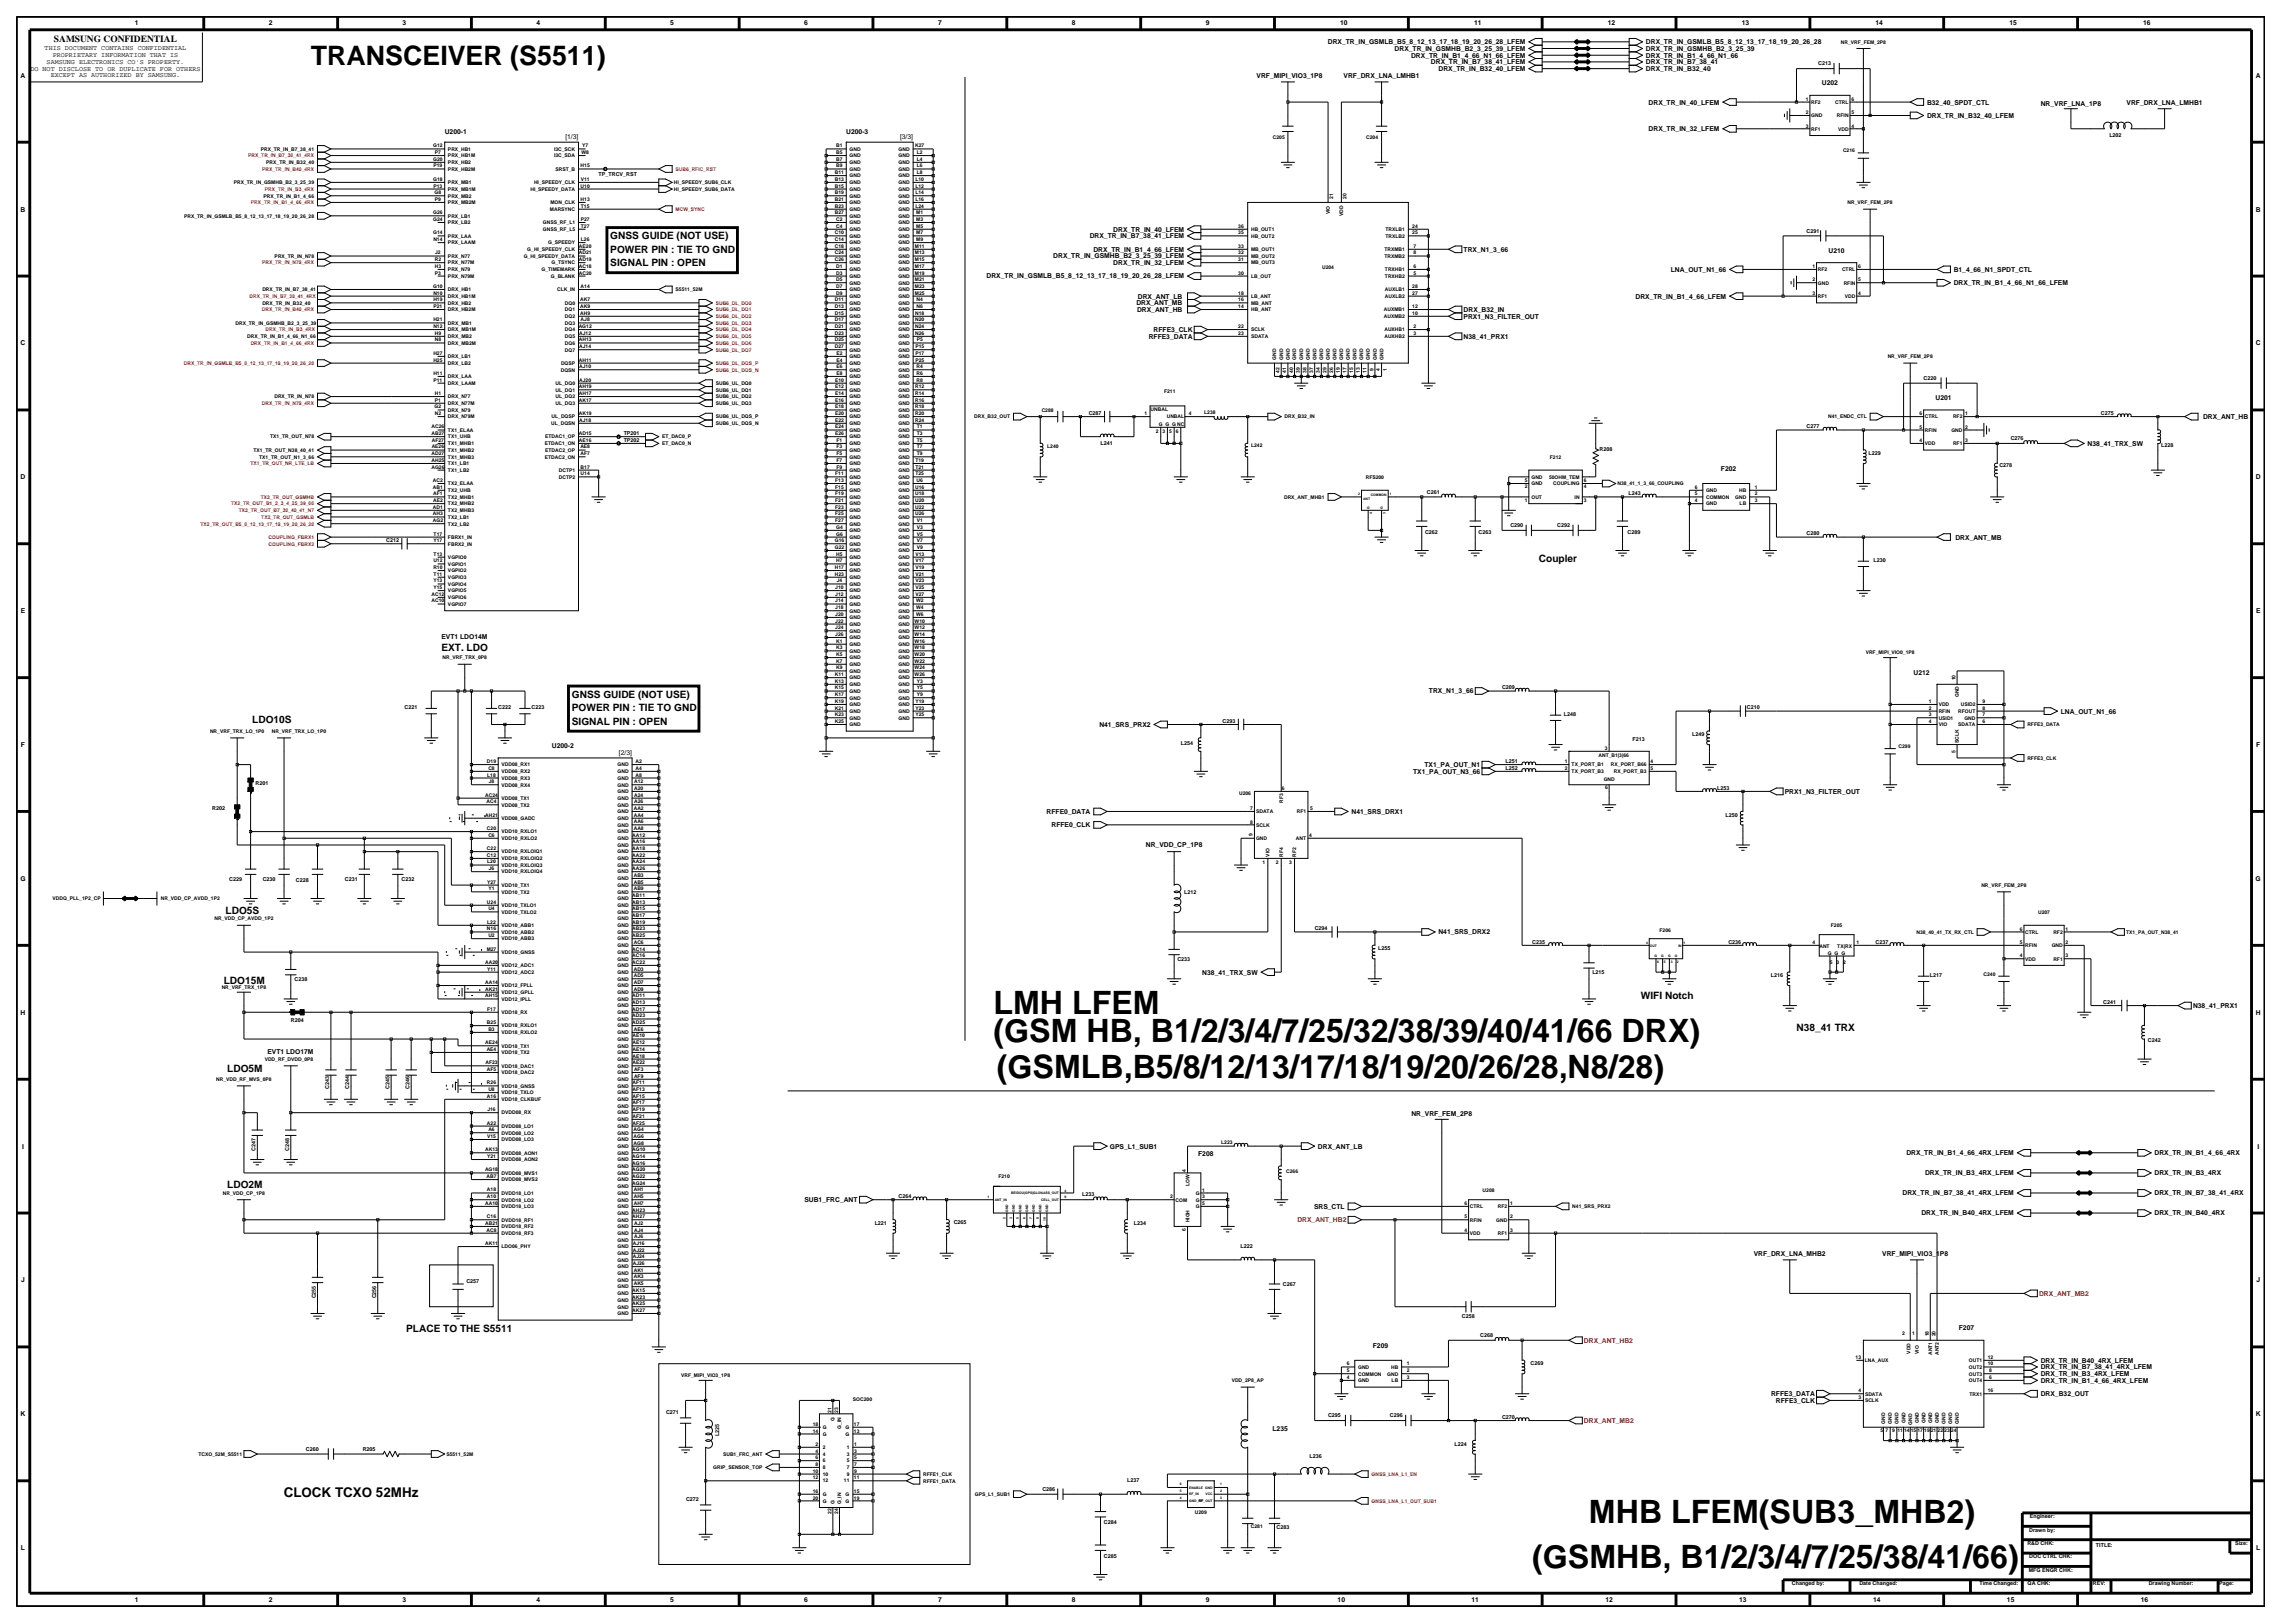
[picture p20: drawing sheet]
<svg xmlns="http://www.w3.org/2000/svg" width="420mm" height="297mm" viewBox="0 0 420 297" stroke-linecap="round" stroke-linejoin="round" font-family="sans-serif">
<defs><g id="words">
<g font-size="5.9">
<text x="181.8" y="185.5">LMH LFEM</text>
<text x="181.8" y="190.7">(GSM HB, B1/2/3/4/7/25/32/38/39/40/41/66 DRX)</text>
<text x="182.4" y="197.2">(GSMLB,B5/8/12/13/17/18/19/20/26/28,N8/28)</text>
<text x="290.8" y="278.6">MHB LFEM(SUB3_MHB2)</text>
<text x="280.4" y="286.9">(GSMHB, B1/2/3/4/7/25/38/41/66)</text>
</g>
<text font-size="4.9" x="56.9" y="11.9">TRANSCEIVER (S5511)</text>
<text font-size="2.5" x="51.9" y="274">CLOCK TCXO 52MHz</text>
<g font-size="1.9">
<text x="111.7" y="43.8">GNSS GUIDE (NOT USE)</text>
<text x="111.7" y="46.2">POWER PIN : TIE TO GND</text>
<text x="111.7" y="48.7">SIGNAL PIN : OPEN</text>
<text x="281.6" y="102.9">Coupler</text>
<text x="80.8" y="119.1">EXT. LDO</text>
<text x="104.7" y="130.1">POWER PIN : TIE TO GND</text>
<text x="104.7" y="127.7">GNSS GUIDE (NOT USE)</text>
<text x="46.2" y="132.3">LDO10S</text>
<text x="104.7" y="132.6">SIGNAL PIN : OPEN</text>
<text x="41.3" y="167.2">LDO5S</text>
<text x="41" y="180">LDO15M</text>
<text x="300.3" y="182.8">WIFI Notch</text>
<text x="328.8" y="188.6">N38_41 TRX</text>
<text x="41.6" y="196.3">LDO5M</text>
<text x="41.6" y="217.4">LDO2M</text>
<text x="74.3" y="243.7">PLACE TO THE S5511</text>
</g>
<text font-size="1.7" x="9.9" y="7.7">SAMSUNG CONFIDENTIAL</text>
<g font-size="1.2">
<text x="24.7" y="4.7">1</text>
<text x="49.2" y="4.7">2</text>
<text x="73.7" y="4.7">3</text>
<text x="98.2" y="4.7">4</text>
<text x="122.7" y="4.7">5</text>
<text x="147.2" y="4.7">6</text>
<text x="171.7" y="4.7">7</text>
<text x="196.2" y="4.7">8</text>
<text x="220.7" y="4.7">9</text>
<text x="245.3" y="4.7">10</text>
<text x="269.8" y="4.7">11</text>
<text x="294.3" y="4.7">12</text>
<text x="318.7" y="4.7">13</text>
<text x="343.2" y="4.7">14</text>
<text x="367.7" y="4.7">15</text>
<text x="392.2" y="4.7">16</text>
<text x="8.2" y="9.2">THIS DOCUMENT CONTAINS CONFIDENTIAL</text>
<text x="8.5" y="11.7">SAMSUNG ELECTRONICS CO'S PROPERTY.</text>
<text x="9.6" y="10.5">PROPRIETARY INFORMATION THAT IS</text>
<text x="243" y="8.1">DRX_TR_IN_GSMLB_B5_8_12_13_17_18_19_20_26_28_LFEM</text>
<text x="255.2" y="9.3">DRX_TR_IN_GSMHB_B2_3_25_39_LFEM</text>
<text x="258.2" y="10.6">DRX_TR_IN_B1_4_66_N1_66_LFEM</text>
<text x="261.9" y="11.8">DRX_TR_IN_B7_38_41_LFEM</text>
<text x="301.2" y="11.8">DRX_TR_IN_B7_38_41</text>
<text x="301.2" y="10.6">DRX_TR_IN_B1_4_66_N1_66</text>
<text x="301.2" y="9.3">DRX_TR_IN_GSMHB_B2_3_25_39</text>
<text x="301.2" y="8.1">DRX_TR_IN_GSMLB_B5_8_12_13_17_18_19_20_26_28</text>
<text x="3.8" y="14.2">A</text>
<text x="5.6" y="12.9">DO NOT DISCLOSE TO OR DUPLICATE FOR OTHERS</text>
<text x="9.3" y="14.1">EXCEPT AS AUTHORIZED BY SAMSUNG.</text>
<text x="230" y="14.2">VRF_MIPI_VIO3_1P8</text>
<text x="245.9" y="14.2">VRF_DRX_LNA_LMHB1</text>
<text x="263.3" y="13">DRX_TR_IN_B32_40_LFEM</text>
<text x="301.2" y="13">DRX_TR_IN_B32_40</text>
<text x="333.4" y="15.6">U202</text>
<text x="412.8" y="14.2">A</text>
<text x="301.7" y="19.1">DRX_TR_IN_40_LFEM</text>
<text x="352.7" y="19.1">B32_40_SPDT_CTL</text>
<text x="352.7" y="21.6">DRX_TR_IN_B32_40_LFEM</text>
<text x="373.5" y="19.4">NR_VRF_LNA_1P8</text>
<text x="389.2" y="19.1">VRF_DRX_LNA_LMHB1</text>
<text x="81.4" y="24.5">U200-1</text>
<text x="103.5" y="25.4">[1/3]</text>
<text x="154.9" y="24.5">U200-3</text>
<text x="164.7" y="25.4">[3/3]</text>
<text x="301.7" y="24">DRX_TR_IN_32_LFEM</text>
<text x="3.8" y="38.7">B</text>
<text x="412.8" y="38.7">B</text>
<text x="192.8" y="47.3">DRX_TR_IN_GSMHB_B2_3_25_39_LFEM</text>
<text x="199.4" y="43.6">DRX_TR_IN_B7_38_41_LFEM</text>
<text x="200.1" y="46.1">DRX_TR_IN_B1_4_66_LFEM</text>
<text x="203.7" y="42.4">DRX_TR_IN_40_LFEM</text>
<text x="267.8" y="46.1">TRX_N1_3_66</text>
<text x="334.6" y="46.2">U210</text>
<text x="180.5" y="51">DRX_TR_IN_GSMLB_B5_8_12_13_17_18_19_20_26_28_LFEM</text>
<text x="203.7" y="48.5">DRX_TR_IN_32_LFEM</text>
<text x="305.8" y="49.7">LNA_OUT_N1_66</text>
<text x="357.5" y="52.2">DRX_TR_IN_B1_4_66_N1_66_LFEM</text>
<text x="357.5" y="49.7">B1_4_66_N1_SPDT_CTL</text>
<text x="208" y="55.9">DRX_ANT_MB</text>
<text x="208.1" y="57.1">DRX_ANT_HB</text>
<text x="208.2" y="54.6">DRX_ANT_LB</text>
<text x="267.8" y="58.3">PRX1_N3_FILTER_OUT</text>
<text x="267.8" y="57.1">DRX_B32_IN</text>
<text x="299.3" y="54.6">DRX_TR_IN_B1_4_66_LFEM</text>
<text x="3.8" y="63.2">C</text>
<text x="210.2" y="62">RFFE3_DATA</text>
<text x="211.1" y="60.8">RFFE3_CLK</text>
<text x="267.8" y="62">N38_41_PRX1</text>
<text x="412.8" y="63.2">C</text>
<text x="354.2" y="73.2">U201</text>
<text x="403.2" y="76.7">DRX_ANT_HB</text>
<text x="382" y="81.6">N38_41_TRX_SW</text>
<text x="3.8" y="87.7">D</text>
<text x="314.9" y="86.2">F202</text>
<text x="412.8" y="87.7">D</text>
<text x="357.9" y="98.7">DRX_ANT_MB</text>
<text x="3.8" y="112.2">E</text>
<text x="412.9" y="112.2">E</text>
<text x="80.8" y="117">EVT1 LDO14M</text>
<text x="350.2" y="123.5">U212</text>
<text x="261.5" y="126.9">TRX_N1_3_66</text>
<text x="377.1" y="130.6">LNA_OUT_N1_66</text>
<text x="3.8" y="136.7">F</text>
<text x="101" y="136.9">U200-2</text>
<text x="201.2" y="133">N41_SRS_PRX2</text>
<text x="412.9" y="136.7">F</text>
<text x="113.3" y="138.1">[2/3]</text>
<text x="258.6" y="141.6">TX1_PA_OUT_N3_66</text>
<text x="260.7" y="140.4">TX1_PA_OUT_N1</text>
<text x="191.5" y="148.9">RFFE0_DATA</text>
<text x="247.3" y="148.9">N41_SRS_DRX1</text>
<text x="326.6" y="145.3">PRX1_N3_FILTER_OUT</text>
<text x="192.4" y="151.4">RFFE0_CLK</text>
<text x="209.7" y="155.1">NR_VDD_CP_1P8</text>
<text x="3.7" y="161.2">G</text>
<text x="412.8" y="161.2">G</text>
<text x="263.2" y="171">N41_SRS_DRX2</text>
<text x="220" y="178.3">N38_41_TRX_SW</text>
<text x="3.8" y="185.7">H</text>
<text x="401.3" y="184.5">N38_41_PRX1</text>
<text x="412.8" y="185.7">H</text>
<text x="48.9" y="192.9">EVT1 LDO17M</text>
<text x="258.3" y="204.2">NR_VRF_FEM_2P8</text>
<text x="4" y="210.2">I</text>
<text x="203.1" y="210.2">GPS_L1_SUB1</text>
<text x="219.3" y="211.5">F208</text>
<text x="241.2" y="210.2">DRX_ANT_LB</text>
<text x="348.9" y="211.4">DRX_TR_IN_B1_4_66_4RX_LFEM</text>
<text x="352.3" y="215.1">DRX_TR_IN_B3_4RX_LFEM</text>
<text x="394.3" y="215.1">DRX_TR_IN_B3_4RX</text>
<text x="394.3" y="211.4">DRX_TR_IN_B1_4_66_4RX</text>
<text x="413.1" y="210.2">I</text>
<text x="147.2" y="220">SUB1_FRC_ANT</text>
<text x="240.5" y="221.2">SRS_CTL</text>
<text x="348.2" y="218.7">DRX_TR_IN_B7_38_41_4RX_LFEM</text>
<text x="394.3" y="218.7">DRX_TR_IN_B7_38_41_4RX</text>
<text x="351.6" y="222.4">DRX_TR_IN_B40_4RX_LFEM</text>
<text x="394.3" y="222.4">DRX_TR_IN_B40_4RX</text>
<text x="321" y="229.8">VRF_DRX_LNA_MHB2</text>
<text x="344.5" y="229.8">VRF_MIPI_VIO3_1P8</text>
<text x="3.9" y="234.7">J</text>
<text x="412.9" y="234.7">J</text>
<text x="358.5" y="243.4">F207</text>
<text x="251.2" y="246.6">F209</text>
<text x="373.5" y="251.8">DRX_TR_IN_B3_4RX_LFEM</text>
<text x="373.5" y="250.6">DRX_TR_IN_B7_38_41_4RX_LFEM</text>
<text x="373.5" y="249.4">DRX_TR_IN_B40_4RX_LFEM</text>
<text x="324.1" y="255.5">RFFE3_DATA</text>
<text x="325" y="256.7">RFFE3_CLK</text>
<text x="373.5" y="255.5">DRX_B32_OUT</text>
<text x="373.5" y="253">DRX_TR_IN_B1_4_66_4RX_LFEM</text>
<text x="3.8" y="259.2">K</text>
<text x="232.9" y="261.9">L235</text>
<text x="412.8" y="259.2">K</text>
<text x="3.8" y="283.7">L</text>
<text x="412.9" y="283.7">L</text>
<text x="24.7" y="293.2">1</text>
<text x="49.2" y="293.2">2</text>
<text x="73.7" y="293.2">3</text>
<text x="98.2" y="293.2">4</text>
<text x="122.7" y="293.2">5</text>
<text x="147.2" y="293.2">6</text>
<text x="171.7" y="293.2">7</text>
<text x="196.2" y="293.2">8</text>
<text x="220.7" y="293.2">9</text>
<text x="244.8" y="293.2">10</text>
<text x="269.3" y="293.2">11</text>
<text x="293.8" y="293.2">12</text>
<text x="318.3" y="293.2">13</text>
<text x="342.8" y="293.2">14</text>
<text x="367.3" y="293.2">15</text>
<text x="391.8" y="293.2">16</text>
</g>
<g font-size="1.2" fill="#f00">
<text x="237.4" y="223.6">DRX_ANT_HB2</text>
<text x="373.2" y="237.1">DRX_ANT_MB2</text>
<text x="289.9" y="245.7">DRX_ANT_HB2</text>
<text x="289.9" y="260.4">DRX_ANT_MB2</text>
</g>
<g font-size="1">
<text x="332.7" y="11.9">C213</text>
<text x="386" y="25.2">L202</text>
<text x="109.6" y="32.2">TP_TRCV_RST</text>
<text x="330.6" y="42.6">C291</text>
<text x="352" y="69.5">C220</text>
<text x="199.2" y="75.9">C287</text>
<text x="384.5" y="75.9">C275</text>
<text x="114.1" y="80.9">TP202</text>
<text x="114.1" y="79.7">TP201</text>
<text x="201.4" y="81.4">L241</text>
<text x="292.7" y="82.4">R208</text>
<text x="330.6" y="78.4">C277</text>
<text x="341.9" y="83.3">L229</text>
<text x="368" y="80.5">C276</text>
<text x="395.5" y="81.7">L228</text>
<text x="365.9" y="85.5">C278</text>
<text x="261.1" y="90.3">C261</text>
<text x="298.1" y="90.6">L243</text>
<text x="70.7" y="99.2">C212</text>
<text x="260.8" y="97.7">C262</text>
<text x="270.6" y="97.7">C263</text>
<text x="276.4" y="96.4">C290</text>
<text x="285" y="96.4">C292</text>
<text x="297.9" y="97.7">C289</text>
<text x="330.6" y="98">C280</text>
<text x="342.8" y="102.9">L230</text>
<text x="74" y="129.8">C221</text>
<text x="91.2" y="129.8">C222</text>
<text x="97.3" y="129.8">C223</text>
<text x="274.9" y="126.1">C209</text>
<text x="286.2" y="131">L248</text>
<text x="319.7" y="129.8">C210</text>
<text x="216.1" y="136.2">L254</text>
<text x="223.7" y="132.3">C293</text>
<text x="298.8" y="135.7">F213</text>
<text x="309.7" y="134.7">L249</text>
<text x="46.8" y="143.6">R201</text>
<text x="275.5" y="140.8">L252</text>
<text x="275.5" y="139.6">L251</text>
<text x="38.8" y="148.2">R202</text>
<text x="314.3" y="144.5">L253</text>
<text x="315.8" y="149.4">L250</text>
<text x="42" y="161.1">C229</text>
<text x="48.1" y="161.1">C230</text>
<text x="54.1" y="161.4">C228</text>
<text x="63.1" y="161.1">C231</text>
<text x="73.5" y="161.1">C232</text>
<text x="216.7" y="163.5">L212</text>
<text x="240.6" y="170.2">C294</text>
<text x="252.2" y="173.9">L255</text>
<text x="280.4" y="172.7">C235</text>
<text x="316.3" y="172.7">C236</text>
<text x="343.3" y="172.7">C237</text>
<text x="53.9" y="179.5">C238</text>
<text x="215.5" y="175.8">C233</text>
<text x="291.4" y="178.2">L215</text>
<text x="324.1" y="178.8">L216</text>
<text x="353.2" y="178.8">L217</text>
<text x="384.9" y="183.7">C241</text>
<text x="53.2" y="187.1">R204</text>
<text x="393.1" y="190.7">C242</text>
<text x="60.3" y="199.3" transform="rotate(-90 60.3 199.3)">C243</text>
<text x="63.9" y="199.3" transform="rotate(-90 63.9 199.3)">C244</text>
<text x="71.3" y="199.3" transform="rotate(-90 71.3 199.3)">C245</text>
<text x="74.9" y="199.3" transform="rotate(-90 74.9 199.3)">C246</text>
<text x="46.8" y="210.6" transform="rotate(-90 46.8 210.6)">C247</text>
<text x="52.9" y="210.6" transform="rotate(-90 52.9 210.6)">C248</text>
<text x="164.4" y="219.2">C264</text>
<text x="198" y="218.9">L233</text>
<text x="160.1" y="224.1">L221</text>
<text x="174.5" y="223.9">C265</text>
<text x="207.5" y="224.1">L234</text>
<text x="227" y="228.4">L222</text>
<text x="57.8" y="237.6" transform="rotate(-90 57.8 237.6)">C255</text>
<text x="68.8" y="237.6" transform="rotate(-90 68.8 237.6)">C256</text>
<text x="85.4" y="234.8">C257</text>
<text x="234.8" y="235.3">C267</text>
<text x="267.5" y="241.3">C258</text>
<text x="270.9" y="244.6">C268</text>
<text x="280.1" y="249.8">C269</text>
<text x="121.9" y="258.8">C271</text>
<text x="131.6" y="262.8" transform="rotate(-90 131.6 262.8)">L225</text>
<text x="243" y="259.3">C295</text>
<text x="254.4" y="259.3">C296</text>
<text x="274.9" y="259.6">C270</text>
<text x="56" y="265.4">C260</text>
<text x="66.4" y="265.4">R205</text>
<text x="239.7" y="266.7">L236</text>
<text x="266.2" y="264.6">L224</text>
<text x="125.6" y="274.7">C272</text>
<text x="190.8" y="272.9">C286</text>
<text x="206.3" y="271.3">L237</text>
<text x="202" y="278.9">C284</text>
<text x="233.6" y="279.8">C283</text>
<text x="371.4" y="280.2">Drawn by:</text>
<text x="371.5" y="277.8">Engineer:</text>
<text x="202" y="285">C285</text>
<text x="371" y="282.7">R&amp;D CHK:</text>
<text x="371.3" y="287.6">MFG ENGR CHK:</text>
<text x="371.4" y="285.2">DOC CTRL CHK:</text>
<text x="383.6" y="283">TITLE:</text>
<text x="409.1" y="282.7">Size:</text>
<text x="327.9" y="290.1">Changed by:</text>
<text x="340.3" y="290.1">Date Changed:</text>
<text x="362.2" y="290.1">Time Changed:</text>
<text x="371.1" y="290.1">QA CHK:</text>
<text x="383" y="290">REV:</text>
<text x="393.2" y="290.1">Drawing Number:</text>
<text x="406.1" y="290">Page:</text>
</g>
<g font-size=".9">
<text x="336.9" y="8">NR_VRF_FEM_2P8</text>
<text x="330.5" y="18.4">1</text>
<text x="330.5" y="20.9">2</text>
<text x="330.5" y="23.3">3</text>
<text x="331.5" y="19">RF2</text>
<text x="331.5" y="21.5">GND</text>
<text x="331.5" y="23.9">RF1</text>
<text x="335.9" y="19">CTRL</text>
<text x="336.2" y="21.5">RFIN</text>
<text x="336.4" y="23.9">VDD</text>
<text x="338.8" y="20.9">5</text>
<text x="338.8" y="23.3">4</text>
<text x="338.8" y="18.4">6</text>
<text x="47.7" y="27.6">PRX_TR_IN_B7_38_41</text>
<text x="79.3" y="27">G12</text>
<text x="79.3" y="29.4">G20</text>
<text x="79.6" y="28.2">P7</text>
<text x="82" y="28.8">PRX_HB1M</text>
<text x="82" y="27.6">PRX_HB1</text>
<text x="101.4" y="28.8">I3C_SDA</text>
<text x="101.4" y="27.6">I3C_SCK</text>
<text x="106.4" y="28.2">W8</text>
<text x="106.5" y="27">Y7</text>
<text x="153" y="28.2">B5</text>
<text x="153" y="29.4">B7</text>
<text x="153" y="27">B1</text>
<text x="155.5" y="28.8">GND</text>
<text x="155.5" y="27.6">GND</text>
<text x="164.5" y="28.8">GND</text>
<text x="164.5" y="27.6">GND</text>
<text x="167.5" y="27">K27</text>
<text x="167.8" y="28.2">L2</text>
<text x="167.8" y="29.4">L4</text>
<text x="232.9" y="25.4">C205</text>
<text x="250" y="25.4">C204</text>
<text x="337.3" y="27.9">C216</text>
<text x="42.8" y="33.7">PRX_TR_IN_GSMHB_B2_3_25_39</text>
<text x="48.7" y="30">PRX_TR_IN_B32_40</text>
<text x="79.3" y="33.1">G18</text>
<text x="79.3" y="34.3">P13</text>
<text x="79.3" y="30.6">P19</text>
<text x="79.5" y="35.5">G8</text>
<text x="82" y="34.9">PRX_MB1M</text>
<text x="82" y="31.3">PRX_HB2M</text>
<text x="82" y="33.7">PRX_MB1</text>
<text x="82" y="30">PRX_HB2</text>
<text x="97.1" y="34.9">HI_SPEEDY_DATA</text>
<text x="97.7" y="33.7">HI_SPEEDY_CLK</text>
<text x="101.7" y="31.3">SRST_B</text>
<text x="106.3" y="34.3">U10</text>
<text x="106.3" y="30.6">H15</text>
<text x="106.3" y="33.1">V11</text>
<text x="123.3" y="33.7">HI_SPEEDY_SUB6_CLK</text>
<text x="123.3" y="34.9">HI_SPEEDY_SUB6_DATA</text>
<text x="152.8" y="33.1">B13</text>
<text x="152.8" y="34.3">B15</text>
<text x="152.8" y="35.5">B19</text>
<text x="152.8" y="31.9">B11</text>
<text x="153" y="30.6">B9</text>
<text x="155.5" y="31.3">GND</text>
<text x="155.5" y="33.7">GND</text>
<text x="155.5" y="34.9">GND</text>
<text x="155.5" y="30">GND</text>
<text x="155.5" y="32.5">GND</text>
<text x="164.5" y="30">GND</text>
<text x="164.5" y="31.3">GND</text>
<text x="164.5" y="32.5">GND</text>
<text x="164.5" y="33.7">GND</text>
<text x="164.5" y="34.9">GND</text>
<text x="167.5" y="35.5">L14</text>
<text x="167.5" y="33.1">L10</text>
<text x="167.5" y="34.3">L12</text>
<text x="167.8" y="30.6">L6</text>
<text x="167.8" y="31.9">L8</text>
<text x="33.7" y="39.8">PRX_TR_IN_GSMLB_B5_8_12_13_17_18_19_20_26_28</text>
<text x="48.2" y="36.2">PRX_TR_IN_B1_4_66</text>
<text x="79.3" y="40.4">G24</text>
<text x="79.3" y="39.2">G26</text>
<text x="79.6" y="36.8">P9</text>
<text x="82" y="37.4">PRX_MB2M</text>
<text x="82" y="41">PRX_LB2</text>
<text x="82" y="39.8">PRX_LB1</text>
<text x="82" y="36.2">PRX_MB2</text>
<text x="99.4" y="41">GNSS_RF_L1</text>
<text x="100.6" y="38.6">MARSYNC</text>
<text x="100.7" y="37.4">MON_CLK</text>
<text x="106.3" y="36.8">H13</text>
<text x="106.3" y="40.4">P27</text>
<text x="106.3" y="38">T15</text>
<text x="106.3" y="41.7">T27</text>
<text x="152.8" y="36.8">B21</text>
<text x="152.8" y="38">B23</text>
<text x="152.8" y="39.2">B27</text>
<text x="153" y="40.4">C2</text>
<text x="153" y="41.7">C4</text>
<text x="155.5" y="41">GND</text>
<text x="155.5" y="36.2">GND</text>
<text x="155.5" y="37.4">GND</text>
<text x="155.5" y="38.6">GND</text>
<text x="155.5" y="39.8">GND</text>
<text x="164.5" y="41">GND</text>
<text x="164.5" y="36.2">GND</text>
<text x="164.5" y="37.4">GND</text>
<text x="164.5" y="38.6">GND</text>
<text x="164.5" y="39.8">GND</text>
<text x="167.5" y="36.8">L16</text>
<text x="167.5" y="38">L24</text>
<text x="167.7" y="40.4">M3</text>
<text x="167.7" y="41.7">M5</text>
<text x="167.7" y="39.2">M1</text>
<text x="226.6" y="41.7">36</text>
<text x="243.4" y="39.2" transform="rotate(-90 243.4 39.2)">VIO</text>
<text x="244" y="36.3" transform="rotate(-90 244 36.3)">21</text>
<text x="245.8" y="39.6" transform="rotate(-90 245.8 39.6)">VDD</text>
<text x="246.4" y="36.3" transform="rotate(-90 246.4 36.3)">20</text>
<text x="258.4" y="41.7">24</text>
<text x="338.1" y="37.4">NR_VRF_FEM_2P8</text>
<text x="50.3" y="47.2">PRX_TR_IN_N78</text>
<text x="79.3" y="42.9">G14</text>
<text x="79.3" y="44.1">N14</text>
<text x="79.6" y="47.8">R2</text>
<text x="79.6" y="46.6">J2</text>
<text x="82" y="44.7">PRX_LAAM</text>
<text x="82" y="47.2">PRX_N77</text>
<text x="82" y="43.5">PRX_LAA</text>
<text x="95.8" y="47.2">G_HI_SPEEDY_DATA</text>
<text x="96.5" y="45.9">G_HI_SPEEDY_CLK</text>
<text x="99.4" y="42.3">GNSS_RF_L5</text>
<text x="100.3" y="44.7">G_SPEEDY</text>
<text x="105.9" y="47.8">AD19</text>
<text x="105.9" y="46.6">AD21</text>
<text x="106" y="45.3">AE20</text>
<text x="106.3" y="44.1">L26</text>
<text x="152.8" y="42.9">C10</text>
<text x="152.8" y="44.1">C14</text>
<text x="152.8" y="45.3">C18</text>
<text x="152.8" y="46.6">C24</text>
<text x="152.8" y="47.8">C26</text>
<text x="155.5" y="43.5">GND</text>
<text x="155.5" y="44.7">GND</text>
<text x="155.5" y="45.9">GND</text>
<text x="155.5" y="47.2">GND</text>
<text x="155.5" y="42.3">GND</text>
<text x="164.5" y="42.3">GND</text>
<text x="164.5" y="43.5">GND</text>
<text x="164.5" y="44.7">GND</text>
<text x="164.5" y="45.9">GND</text>
<text x="164.5" y="47.2">GND</text>
<text x="167.4" y="45.3">M11</text>
<text x="167.4" y="46.6">M13</text>
<text x="167.4" y="47.8">M15</text>
<text x="167.7" y="42.9">M7</text>
<text x="167.7" y="44.1">M9</text>
<text x="226.6" y="42.9">35</text>
<text x="226.6" y="47.8">31</text>
<text x="226.6" y="46.6">32</text>
<text x="226.6" y="45.3">33</text>
<text x="229" y="43.5">HB_OUT2</text>
<text x="229" y="42.3">HB_OUT1</text>
<text x="229" y="47.2">MB_OUT2</text>
<text x="229" y="45.9">MB_OUT1</text>
<text x="253.4" y="45.9">TRXMB1</text>
<text x="253.4" y="47.2">TRXMB2</text>
<text x="253.6" y="42.3">TRXLB1</text>
<text x="253.6" y="43.5">TRXLB2</text>
<text x="258.4" y="42.9">25</text>
<text x="258.7" y="45.3">7</text>
<text x="258.7" y="46.6">8</text>
<text x="48" y="53.3">DRX_TR_IN_B7_38_41</text>
<text x="79.3" y="52.7">G10</text>
<text x="79.3" y="53.9">N10</text>
<text x="79.6" y="49">H3</text>
<text x="79.6" y="50.2">P3</text>
<text x="82" y="50.8">PRX_N79M</text>
<text x="82" y="48.4">PRX_N77M</text>
<text x="82" y="49.6">PRX_N79</text>
<text x="82" y="53.3">DRX_HB1</text>
<text x="99.1" y="49.6">G_TIMEMARK</text>
<text x="100.8" y="50.8">G_BLANK</text>
<text x="100.9" y="48.4">G_TSYNC</text>
<text x="102" y="53.3">CLK_IN</text>
<text x="105.9" y="49">AC18</text>
<text x="105.9" y="50.2">AC20</text>
<text x="106.3" y="52.7">A14</text>
<text x="123.6" y="53.3">S5511_52M</text>
<text x="153" y="50.2">D3</text>
<text x="153" y="51.5">D5</text>
<text x="153" y="52.7">D7</text>
<text x="153" y="53.9">D9</text>
<text x="153" y="49">D1</text>
<text x="155.5" y="50.8">GND</text>
<text x="155.5" y="52.1">GND</text>
<text x="155.5" y="53.3">GND</text>
<text x="155.5" y="49.6">GND</text>
<text x="155.5" y="48.4">GND</text>
<text x="164.5" y="48.4">GND</text>
<text x="164.5" y="49.6">GND</text>
<text x="164.5" y="50.8">GND</text>
<text x="164.5" y="52.1">GND</text>
<text x="164.5" y="53.3">GND</text>
<text x="167.4" y="49">M17</text>
<text x="167.4" y="50.2">M19</text>
<text x="167.4" y="51.5">M21</text>
<text x="167.4" y="52.7">M23</text>
<text x="167.4" y="53.9">M25</text>
<text x="226.6" y="50.2">30</text>
<text x="226.6" y="53.9">18</text>
<text x="229" y="50.8">LB_OUT</text>
<text x="229" y="48.4">MB_OUT3</text>
<text x="242" y="49.3">U204</text>
<text x="253.5" y="50.8">TRXHB2</text>
<text x="253.5" y="49.6">TRXHB1</text>
<text x="253.5" y="53.3">AUXLB1</text>
<text x="258.4" y="53.9">27</text>
<text x="258.4" y="52.7">28</text>
<text x="258.7" y="50.2">5</text>
<text x="258.7" y="49">6</text>
<text x="331.7" y="51.5">2</text>
<text x="331.7" y="53.9">3</text>
<text x="331.7" y="49.1">1</text>
<text x="332.7" y="52.1">GND</text>
<text x="332.7" y="49.6">RF2</text>
<text x="337.1" y="49.6">CTRL</text>
<text x="337.4" y="52.1">RFIN</text>
<text x="340" y="49.1">6</text>
<text x="340" y="51.5">5</text>
<text x="340" y="53.9">4</text>
<text x="43.1" y="59.4">DRX_TR_IN_GSMHB_B2_3_25_39</text>
<text x="48" y="55.8">DRX_TR_IN_B32_40</text>
<text x="79.3" y="58.8">H21</text>
<text x="79.3" y="55.1">H19</text>
<text x="79.3" y="56.4">P21</text>
<text x="82" y="57">DRX_HB2M</text>
<text x="82" y="59.4">DRX_MB1</text>
<text x="82" y="54.5">DRX_HB1M</text>
<text x="82" y="55.8">DRX_HB2</text>
<text x="103.4" y="57">DQ1</text>
<text x="103.4" y="59.4">DQ3</text>
<text x="103.4" y="55.8">DQ0</text>
<text x="103.4" y="58.2">DQ2</text>
<text x="106.2" y="56.4">AK9</text>
<text x="106.2" y="55.1">AK7</text>
<text x="106.2" y="57.6">AH9</text>
<text x="106.3" y="58.8">AJ8</text>
<text x="152.8" y="55.1">D11</text>
<text x="152.8" y="56.4">D13</text>
<text x="152.8" y="57.6">D15</text>
<text x="152.8" y="58.8">D17</text>
<text x="155.5" y="54.5">GND</text>
<text x="155.5" y="55.8">GND</text>
<text x="155.5" y="57">GND</text>
<text x="155.5" y="58.2">GND</text>
<text x="155.5" y="59.4">GND</text>
<text x="164.5" y="55.8">GND</text>
<text x="164.5" y="57">GND</text>
<text x="164.5" y="58.2">GND</text>
<text x="164.5" y="59.4">GND</text>
<text x="164.5" y="54.5">GND</text>
<text x="167.5" y="57.6">N18</text>
<text x="167.5" y="58.8">N20</text>
<text x="167.7" y="55.1">N4</text>
<text x="167.7" y="56.4">N6</text>
<text x="226.6" y="56.4">14</text>
<text x="226.6" y="55.1">16</text>
<text x="229" y="57">HB_ANT</text>
<text x="229" y="55.8">MB_ANT</text>
<text x="229" y="54.5">LB_ANT</text>
<text x="253.2" y="57">AUXMB1</text>
<text x="253.2" y="58.2">AUXMB2</text>
<text x="253.5" y="54.5">AUXLB2</text>
<text x="258.4" y="56.4">12</text>
<text x="258.4" y="57.6">10</text>
<text x="332.7" y="54.5">RF1</text>
<text x="337.6" y="54.5">VDD</text>
<text x="45.3" y="61.9">DRX_TR_IN_B1_4_66_N1_66</text>
<text x="79.3" y="60">N12</text>
<text x="79.3" y="64.9">H27</text>
<text x="79.6" y="62.5">N8</text>
<text x="79.6" y="61.3">H9</text>
<text x="82" y="60.6">DRX_MB1M</text>
<text x="82" y="63.1">DRX_MB2M</text>
<text x="82" y="65.5">DRX_LB1</text>
<text x="82" y="61.9">DRX_MB2</text>
<text x="103.4" y="61.9">DQ5</text>
<text x="103.4" y="64.3">DQ7</text>
<text x="103.4" y="63.1">DQ6</text>
<text x="103.4" y="60.6">DQ4</text>
<text x="105.9" y="60">AG12</text>
<text x="105.9" y="62.5">AH13</text>
<text x="106" y="61.3">AJ12</text>
<text x="106" y="63.7">AJ14</text>
<text x="152.8" y="63.7">D27</text>
<text x="152.8" y="60">D21</text>
<text x="152.8" y="61.3">D23</text>
<text x="152.8" y="62.5">D25</text>
<text x="153.1" y="64.9">E2</text>
<text x="155.5" y="65.5">GND</text>
<text x="155.5" y="64.3">GND</text>
<text x="155.5" y="60.6">GND</text>
<text x="155.5" y="61.9">GND</text>
<text x="155.5" y="63.1">GND</text>
<text x="164.5" y="64.3">GND</text>
<text x="164.5" y="65.5">GND</text>
<text x="164.5" y="63.1">GND</text>
<text x="164.5" y="60.6">GND</text>
<text x="164.5" y="61.9">GND</text>
<text x="167.5" y="60">N24</text>
<text x="167.5" y="61.3">N26</text>
<text x="167.5" y="63.7">P15</text>
<text x="167.5" y="64.9">P17</text>
<text x="167.8" y="62.5">P5</text>
<text x="226.6" y="60">22</text>
<text x="226.6" y="61.3">23</text>
<text x="229" y="60.6">SCLK</text>
<text x="229" y="61.9">SDATA</text>
<text x="233.6" y="65.8" transform="rotate(-90 233.6 65.8)">GND</text>
<text x="234.8" y="65.8" transform="rotate(-90 234.8 65.8)">GND</text>
<text x="236" y="65.8" transform="rotate(-90 236 65.8)">GND</text>
<text x="237.2" y="65.8" transform="rotate(-90 237.2 65.8)">GND</text>
<text x="238.5" y="65.8" transform="rotate(-90 238.5 65.8)">GND</text>
<text x="239.7" y="65.8" transform="rotate(-90 239.7 65.8)">GND</text>
<text x="240.9" y="65.8" transform="rotate(-90 240.9 65.8)">GND</text>
<text x="242.1" y="65.8" transform="rotate(-90 242.1 65.8)">GND</text>
<text x="243.4" y="65.8" transform="rotate(-90 243.4 65.8)">GND</text>
<text x="244.6" y="65.8" transform="rotate(-90 244.6 65.8)">GND</text>
<text x="245.8" y="65.8" transform="rotate(-90 245.8 65.8)">GND</text>
<text x="247" y="65.8" transform="rotate(-90 247 65.8)">GND</text>
<text x="248.3" y="65.8" transform="rotate(-90 248.3 65.8)">GND</text>
<text x="249.5" y="65.8" transform="rotate(-90 249.5 65.8)">GND</text>
<text x="250.7" y="65.8" transform="rotate(-90 250.7 65.8)">GND</text>
<text x="251.9" y="65.8" transform="rotate(-90 251.9 65.8)">GND</text>
<text x="253.2" y="65.8" transform="rotate(-90 253.2 65.8)">GND</text>
<text x="253.4" y="61.9">AUXHB2</text>
<text x="253.4" y="60.6">AUXHB1</text>
<text x="258.7" y="61.3">3</text>
<text x="258.7" y="60">2</text>
<text x="345.5" y="65.5">NR_VRF_FEM_2P8</text>
<text x="79.3" y="66.2">H25</text>
<text x="79.3" y="68.6">H11</text>
<text x="79.3" y="69.8">P11</text>
<text x="82" y="70.4">DRX_LAAM</text>
<text x="82" y="66.8">DRX_LB2</text>
<text x="82" y="69.2">DRX_LAA</text>
<text x="101.7" y="70.4">UL_DQ0</text>
<text x="101.7" y="71.7">UL_DQ1</text>
<text x="102.6" y="68">DQSN</text>
<text x="102.7" y="66.8">DQSP</text>
<text x="105.9" y="66.2">AH11</text>
<text x="105.9" y="71.1">AH19</text>
<text x="106" y="69.8">AJ20</text>
<text x="106" y="67.4">AJ10</text>
<text x="131" y="70.4">SUB6_UL_DQ0</text>
<text x="131" y="71.7">SUB6_UL_DQ1</text>
<text x="152.8" y="69.8">E10</text>
<text x="152.8" y="71.1">E12</text>
<text x="153.1" y="67.4">E6</text>
<text x="153.1" y="68.6">E8</text>
<text x="153.1" y="66.2">E4</text>
<text x="155.5" y="68">GND</text>
<text x="155.5" y="69.2">GND</text>
<text x="155.5" y="66.8">GND</text>
<text x="155.5" y="70.4">GND</text>
<text x="155.5" y="71.7">GND</text>
<text x="164.5" y="68">GND</text>
<text x="164.5" y="69.2">GND</text>
<text x="164.5" y="70.4">GND</text>
<text x="164.5" y="66.8">GND</text>
<text x="164.5" y="71.7">GND</text>
<text x="167.5" y="71.1">R12</text>
<text x="167.5" y="66.2">P25</text>
<text x="167.7" y="67.4">R4</text>
<text x="167.7" y="68.6">R6</text>
<text x="167.7" y="69.8">R8</text>
<text x="213" y="72">F211</text>
<text x="234.2" y="68.2" transform="rotate(-90 234.2 68.2)">42</text>
<text x="235.4" y="68.2" transform="rotate(-90 235.4 68.2)">41</text>
<text x="236.6" y="68.2" transform="rotate(-90 236.6 68.2)">40</text>
<text x="237.9" y="68.2" transform="rotate(-90 237.9 68.2)">39</text>
<text x="239.1" y="68.2" transform="rotate(-90 239.1 68.2)">38</text>
<text x="240.3" y="68.2" transform="rotate(-90 240.3 68.2)">37</text>
<text x="241.5" y="68.2" transform="rotate(-90 241.5 68.2)">34</text>
<text x="242.8" y="68.2" transform="rotate(-90 242.8 68.2)">29</text>
<text x="244" y="68.2" transform="rotate(-90 244 68.2)">26</text>
<text x="245.2" y="68.2" transform="rotate(-90 245.2 68.2)">19</text>
<text x="246.4" y="68.2" transform="rotate(-90 246.4 68.2)">17</text>
<text x="247.7" y="68.2" transform="rotate(-90 247.7 68.2)">15</text>
<text x="248.9" y="68.2" transform="rotate(-90 248.9 68.2)">13</text>
<text x="250.1" y="68.2" transform="rotate(-90 250.1 68.2)">11</text>
<text x="251.3" y="67.9" transform="rotate(-90 251.3 67.9)">9</text>
<text x="252.5" y="67.9" transform="rotate(-90 252.5 67.9)">4</text>
<text x="253.8" y="67.9" transform="rotate(-90 253.8 67.9)">1</text>
<text x="50.2" y="72.9">DRX_TR_IN_N78</text>
<text x="79.5" y="74.7">G2</text>
<text x="79.6" y="75.9">N2</text>
<text x="79.6" y="72.3">H1</text>
<text x="79.6" y="73.5">P1</text>
<text x="82" y="76.6">DRX_N79M</text>
<text x="82" y="74.1">DRX_N77M</text>
<text x="82" y="72.9">DRX_N77</text>
<text x="82" y="75.3">DRX_N79</text>
<text x="100.9" y="77.8">UL_DQSN</text>
<text x="100.9" y="76.6">UL_DQSP</text>
<text x="101.7" y="74.1">UL_DQ3</text>
<text x="101.7" y="72.9">UL_DQ2</text>
<text x="105.9" y="73.5">AK17</text>
<text x="105.9" y="75.9">AK19</text>
<text x="105.9" y="72.3">AH17</text>
<text x="106" y="77.2">AJ18</text>
<text x="131" y="74.1">SUB6_UL_DQ3</text>
<text x="131" y="76.6">SUB6_UL_DQS_P</text>
<text x="131" y="77.8">SUB6_UL_DQS_N</text>
<text x="131" y="72.9">SUB6_UL_DQ2</text>
<text x="152.8" y="73.5">E16</text>
<text x="152.8" y="74.7">E18</text>
<text x="152.8" y="75.9">E20</text>
<text x="152.8" y="77.2">E22</text>
<text x="152.8" y="72.3">E14</text>
<text x="155.5" y="74.1">GND</text>
<text x="155.5" y="75.3">GND</text>
<text x="155.5" y="76.6">GND</text>
<text x="155.5" y="77.8">GND</text>
<text x="155.5" y="72.9">GND</text>
<text x="164.5" y="74.1">GND</text>
<text x="164.5" y="75.3">GND</text>
<text x="164.5" y="76.6">GND</text>
<text x="164.5" y="77.8">GND</text>
<text x="164.5" y="72.9">GND</text>
<text x="167.5" y="73.5">R16</text>
<text x="167.5" y="74.7">R18</text>
<text x="167.5" y="75.9">R20</text>
<text x="167.5" y="77.2">R24</text>
<text x="167.5" y="72.3">R14</text>
<text x="178.3" y="76.6">DRX_B32_OUT</text>
<text x="190.6" y="75.4">C288</text>
<text x="209.5" y="76">1</text>
<text x="210.6" y="75.2">UNBAL</text>
<text x="212.1" y="77.9">G G G NC</text>
<text x="213.5" y="76.5">UNBAL</text>
<text x="217.6" y="76">4</text>
<text x="220.4" y="75.7">L238</text>
<text x="235.1" y="76.6">DRX_B32_IN</text>
<text x="334.5" y="76.6">N41_ENDC_CTL</text>
<text x="351.3" y="76">6</text>
<text x="352.3" y="76.6">CTRL</text>
<text x="357.4" y="76.6">RF2</text>
<text x="359.6" y="76">1</text>
<text x="46.4" y="82.7">TX1_TR_OUT_N38_40_41</text>
<text x="47.4" y="83.9">TX1_TR_OUT_N1_3_66</text>
<text x="49.4" y="80.2">TX1_TR_OUT_N78</text>
<text x="79" y="83.3">AD27</text>
<text x="79" y="79.6">AB27</text>
<text x="79" y="78.4">AC26</text>
<text x="79" y="82.1">AE26</text>
<text x="79" y="80.9">AF27</text>
<text x="82" y="82.7">TX1_MHB2</text>
<text x="82" y="81.5">TX1_MHB1</text>
<text x="82" y="83.9">TX1_MHB3</text>
<text x="82" y="80.2">TX1_UHB</text>
<text x="82" y="79">TX1_ELAA</text>
<text x="99.7" y="83.9">ETDAC2_ON</text>
<text x="99.7" y="81.5">ETDAC1_ON</text>
<text x="99.8" y="82.7">ETDAC2_OP</text>
<text x="99.8" y="80.2">ETDAC1_OP</text>
<text x="105.9" y="79.6">AD15</text>
<text x="106" y="80.9">AE16</text>
<text x="106.2" y="82.1">AE8</text>
<text x="106.2" y="83.3">AF7</text>
<text x="121.2" y="81.5">ET_DAC0_N</text>
<text x="121.2" y="80.2">ET_DAC0_P</text>
<text x="152.8" y="78.4">E24</text>
<text x="152.8" y="79.6">E26</text>
<text x="153.1" y="82.1">F3</text>
<text x="153.1" y="83.3">F5</text>
<text x="153.1" y="80.9">F1</text>
<text x="155.5" y="82.7">GND</text>
<text x="155.5" y="83.9">GND</text>
<text x="155.5" y="81.5">GND</text>
<text x="155.5" y="79">GND</text>
<text x="155.5" y="80.2">GND</text>
<text x="164.5" y="80.2">GND</text>
<text x="164.5" y="81.5">GND</text>
<text x="164.5" y="82.7">GND</text>
<text x="164.5" y="83.9">GND</text>
<text x="164.5" y="79">GND</text>
<text x="167.8" y="79.6">T3</text>
<text x="167.8" y="80.9">T5</text>
<text x="167.8" y="82.1">T7</text>
<text x="167.8" y="83.3">T9</text>
<text x="167.8" y="78.4">T1</text>
<text x="191.7" y="82.1">L240</text>
<text x="211.5" y="79.3">2</text>
<text x="212.7" y="79.3">3</text>
<text x="214" y="79.3">5</text>
<text x="215.2" y="79.3">6</text>
<text x="229" y="81.7">L242</text>
<text x="283.6" y="83.9">F212</text>
<text x="351.3" y="78.4">5</text>
<text x="351.3" y="80.9">4</text>
<text x="352.3" y="79">RFIN</text>
<text x="352.3" y="81.5">VDD</text>
<text x="357.1" y="79">GND</text>
<text x="357.4" y="81.5">RF1</text>
<text x="359.6" y="78.4">2</text>
<text x="359.6" y="80.9">3</text>
<text x="79" y="85.8">AG26</text>
<text x="79" y="84.5">AH25</text>
<text x="79.2" y="89.4">AB1</text>
<text x="79.2" y="88.2">AC2</text>
<text x="82" y="85.1">TX1_LB1</text>
<text x="82" y="86.4">TX1_LB2</text>
<text x="82" y="88.8">TX2_ELAA</text>
<text x="102.3" y="87.6">DCTP2</text>
<text x="102.3" y="86.4">DCTP1</text>
<text x="106.3" y="87">U14</text>
<text x="106.3" y="85.8">B17</text>
<text x="152.8" y="87">F11</text>
<text x="152.8" y="88.2">F13</text>
<text x="152.8" y="89.4">F15</text>
<text x="153.1" y="84.5">F7</text>
<text x="153.1" y="85.8">F9</text>
<text x="155.5" y="85.1">GND</text>
<text x="155.5" y="86.4">GND</text>
<text x="155.5" y="87.6">GND</text>
<text x="155.5" y="88.8">GND</text>
<text x="164.5" y="88.8">GND</text>
<text x="164.5" y="85.1">GND</text>
<text x="164.5" y="86.4">GND</text>
<text x="164.5" y="87.6">GND</text>
<text x="167.5" y="89.4">U16</text>
<text x="167.5" y="84.5">T19</text>
<text x="167.5" y="85.8">T21</text>
<text x="167.5" y="87">T25</text>
<text x="167.7" y="88.2">U6</text>
<text x="249.9" y="87.6">RFS200</text>
<text x="279" y="89.4">2</text>
<text x="279" y="88.2">5</text>
<text x="280.3" y="88.8">GND</text>
<text x="280.3" y="87.6">GND</text>
<text x="283.5" y="87.6">50OHM_TEM</text>
<text x="284.2" y="88.8">COUPLING</text>
<text x="289.8" y="89.4">4</text>
<text x="289.8" y="88.2">6</text>
<text x="296" y="88.8">N38_41_1_3_66_COUPLING</text>
<text x="310.1" y="89.4">6</text>
<text x="321.2" y="89.4">1</text>
<text x="79.2" y="95.5">AG2</text>
<text x="79.2" y="94.3">AH3</text>
<text x="79.2" y="93.1">AD1</text>
<text x="79.3" y="91.9">AE2</text>
<text x="79.3" y="90.6">AF1</text>
<text x="82" y="94.9">TX2_LB1</text>
<text x="82" y="91.3">TX2_MHB1</text>
<text x="82" y="93.7">TX2_MHB3</text>
<text x="82" y="92.5">TX2_MHB2</text>
<text x="82" y="90">TX2_UHB</text>
<text x="152.8" y="93.1">F23</text>
<text x="152.8" y="94.3">F25</text>
<text x="152.8" y="95.5">F27</text>
<text x="152.8" y="90.6">F19</text>
<text x="152.8" y="91.9">F21</text>
<text x="155.5" y="93.7">GND</text>
<text x="155.5" y="94.9">GND</text>
<text x="155.5" y="90">GND</text>
<text x="155.5" y="91.3">GND</text>
<text x="155.5" y="92.5">GND</text>
<text x="164.5" y="91.3">GND</text>
<text x="164.5" y="92.5">GND</text>
<text x="164.5" y="93.7">GND</text>
<text x="164.5" y="94.9">GND</text>
<text x="164.5" y="90">GND</text>
<text x="167.5" y="90.6">U18</text>
<text x="167.5" y="91.9">U20</text>
<text x="167.5" y="93.1">U22</text>
<text x="167.5" y="94.3">U26</text>
<text x="167.8" y="95.5">V1</text>
<text x="235" y="91.3">DRX_ANT_MHB1</text>
<text x="279" y="91.8">1</text>
<text x="280.3" y="91.3">OUT</text>
<text x="288.2" y="91.3">IN</text>
<text x="289.8" y="91.8">3</text>
<text x="310.1" y="91.9">4</text>
<text x="310.1" y="90.6">5</text>
<text x="312.2" y="92.5">GND</text>
<text x="312.2" y="91.3">COMMON</text>
<text x="312.2" y="90">GND</text>
<text x="317.5" y="91.3">GND</text>
<text x="318.3" y="90">HB</text>
<text x="318.4" y="92.5">LB</text>
<text x="321.2" y="90.6">2</text>
<text x="321.2" y="91.9">3</text>
<text x="79.3" y="99.2">Y17</text>
<text x="79.4" y="101.7">T13</text>
<text x="79.4" y="98">T17</text>
<text x="82" y="99.8">FBRX2_IN</text>
<text x="82" y="98.6">FBRX1_IN</text>
<text x="82" y="96.2">TX2_LB2</text>
<text x="152.8" y="100.4">G22</text>
<text x="152.8" y="99.2">G16</text>
<text x="153" y="96.8">G4</text>
<text x="153" y="98">G6</text>
<text x="153" y="101.7">H5</text>
<text x="155.5" y="101.1">GND</text>
<text x="155.5" y="97.4">GND</text>
<text x="155.5" y="98.6">GND</text>
<text x="155.5" y="96.2">GND</text>
<text x="155.5" y="99.8">GND</text>
<text x="164.5" y="101.1">GND</text>
<text x="164.5" y="97.4">GND</text>
<text x="164.5" y="98.6">GND</text>
<text x="164.5" y="99.8">GND</text>
<text x="164.5" y="96.2">GND</text>
<text x="167.5" y="101.7">V13</text>
<text x="167.8" y="100.4">V9</text>
<text x="167.8" y="96.8">V3</text>
<text x="167.8" y="98">V5</text>
<text x="167.8" y="99.2">V7</text>
<text x="79.3" y="102.9">U12</text>
<text x="79.3" y="104.1">R10</text>
<text x="79.3" y="106.6">Y13</text>
<text x="79.3" y="107.8">Y15</text>
<text x="79.4" y="105.4">T11</text>
<text x="82" y="107.2">VGPIO4</text>
<text x="82" y="102.3">VGPIO0</text>
<text x="82" y="103.5">VGPIO1</text>
<text x="82" y="104.7">VGPIO2</text>
<text x="82" y="106">VGPIO3</text>
<text x="152.8" y="104.1">H17</text>
<text x="152.8" y="105.4">H23</text>
<text x="152.9" y="107.8">J10</text>
<text x="153" y="102.9">H7</text>
<text x="153.1" y="106.6">J4</text>
<text x="155.5" y="107.2">GND</text>
<text x="155.5" y="104.7">GND</text>
<text x="155.5" y="106">GND</text>
<text x="155.5" y="102.3">GND</text>
<text x="155.5" y="103.5">GND</text>
<text x="164.5" y="104.7">GND</text>
<text x="164.5" y="106">GND</text>
<text x="164.5" y="107.2">GND</text>
<text x="164.5" y="102.3">GND</text>
<text x="164.5" y="103.5">GND</text>
<text x="167.5" y="104.1">V19</text>
<text x="167.5" y="105.4">V21</text>
<text x="167.5" y="106.6">V23</text>
<text x="167.5" y="107.8">V25</text>
<text x="167.5" y="102.9">V17</text>
<text x="79" y="110.2">AC10</text>
<text x="79" y="109">AC12</text>
<text x="82" y="108.4">VGPIO5</text>
<text x="82" y="110.9">VGPIO7</text>
<text x="82" y="109.6">VGPIO6</text>
<text x="152.9" y="109">J12</text>
<text x="152.9" y="110.2">J14</text>
<text x="152.9" y="111.5">J18</text>
<text x="152.9" y="112.7">J20</text>
<text x="152.9" y="113.9">J22</text>
<text x="155.5" y="109.6">GND</text>
<text x="155.5" y="110.9">GND</text>
<text x="155.5" y="112.1">GND</text>
<text x="155.5" y="113.3">GND</text>
<text x="155.5" y="108.4">GND</text>
<text x="164.5" y="112.1">GND</text>
<text x="164.5" y="113.3">GND</text>
<text x="164.5" y="110.9">GND</text>
<text x="164.5" y="108.4">GND</text>
<text x="164.5" y="109.6">GND</text>
<text x="167.4" y="113.9">W10</text>
<text x="167.5" y="109">V27</text>
<text x="167.6" y="111.5">W4</text>
<text x="167.6" y="112.7">W6</text>
<text x="167.6" y="110.2">W2</text>
<text x="152.9" y="115.1">J24</text>
<text x="152.9" y="116.4">J26</text>
<text x="153" y="118.8">K3</text>
<text x="153" y="117.6">K1</text>
<text x="155.5" y="119.4">GND</text>
<text x="155.5" y="118.2">GND</text>
<text x="155.5" y="114.5">GND</text>
<text x="155.5" y="115.8">GND</text>
<text x="155.5" y="117">GND</text>
<text x="164.5" y="114.5">GND</text>
<text x="164.5" y="115.8">GND</text>
<text x="164.5" y="117">GND</text>
<text x="164.5" y="118.2">GND</text>
<text x="164.5" y="119.4">GND</text>
<text x="167.4" y="115.1">W12</text>
<text x="167.4" y="116.4">W14</text>
<text x="167.4" y="117.6">W16</text>
<text x="167.4" y="118.8">W18</text>
<text x="341.4" y="119.7">VRF_MIPI_VIO0_1P8</text>
<text x="81" y="120.7">NR_VRF_TRX_0P8</text>
<text x="152.8" y="123.7">K11</text>
<text x="152.8" y="124.9">K13</text>
<text x="153" y="120">K5</text>
<text x="153" y="121.3">K7</text>
<text x="153" y="122.5">K9</text>
<text x="155.5" y="120.7">GND</text>
<text x="155.5" y="121.9">GND</text>
<text x="155.5" y="123.1">GND</text>
<text x="155.5" y="124.3">GND</text>
<text x="155.5" y="125.5">GND</text>
<text x="164.5" y="125.5">GND</text>
<text x="164.5" y="121.9">GND</text>
<text x="164.5" y="123.1">GND</text>
<text x="164.5" y="124.3">GND</text>
<text x="164.5" y="120.7">GND</text>
<text x="167.4" y="121.3">W22</text>
<text x="167.4" y="122.5">W24</text>
<text x="167.4" y="123.7">W26</text>
<text x="167.4" y="120">W20</text>
<text x="167.8" y="124.9">Y3</text>
<text x="357.9" y="124.5" transform="rotate(-90 357.9 124.5)">10</text>
<text x="152.8" y="126.2">K15</text>
<text x="152.8" y="127.4">K17</text>
<text x="152.8" y="128.6">K19</text>
<text x="152.8" y="129.8">K21</text>
<text x="152.8" y="131.1">K23</text>
<text x="155.5" y="126.8">GND</text>
<text x="155.5" y="128">GND</text>
<text x="155.5" y="129.2">GND</text>
<text x="155.5" y="130.5">GND</text>
<text x="155.5" y="131.7">GND</text>
<text x="164.5" y="126.8">GND</text>
<text x="164.5" y="128">GND</text>
<text x="164.5" y="129.2">GND</text>
<text x="164.5" y="130.5">GND</text>
<text x="164.5" y="131.7">GND</text>
<text x="167.5" y="128.6">Y19</text>
<text x="167.5" y="129.8">Y23</text>
<text x="167.5" y="131.1">Y25</text>
<text x="167.8" y="126.2">Y5</text>
<text x="167.8" y="127.4">Y9</text>
<text x="353" y="128.6">1</text>
<text x="353" y="129.8">2</text>
<text x="353" y="131.1">3</text>
<text x="354.8" y="129.2">VDD</text>
<text x="354.8" y="130.5">RFIN</text>
<text x="354.8" y="131.7">USID1</text>
<text x="358.4" y="130.5">RFOUT</text>
<text x="358.5" y="127.6" transform="rotate(-90 358.5 127.6)">GND</text>
<text x="358.8" y="129.2">USID2</text>
<text x="359.5" y="131.7">GND</text>
<text x="362.8" y="131.1">7</text>
<text x="362.8" y="129.8">8</text>
<text x="362.8" y="128.6">9</text>
<text x="38.4" y="134.1">NR_VRF_TRX_LO_1P0</text>
<text x="49.8" y="134.1">NR_VRF_TRX_LO_1P0</text>
<text x="152.8" y="132.3">K25</text>
<text x="155.5" y="132.9">GND</text>
<text x="293.7" y="137.2">3</text>
<text x="347.5" y="136.9">C299</text>
<text x="353" y="132.3">4</text>
<text x="354.8" y="132.9">VIO</text>
<text x="357.9" y="137.7" transform="rotate(-90 357.9 137.7)">5</text>
<text x="358.4" y="132.9">SDATA</text>
<text x="358.5" y="135.9" transform="rotate(-90 358.5 135.9)">SCLK</text>
<text x="362.8" y="132.3">6</text>
<text x="371" y="132.9">RFFE3_DATA</text>
<text x="89.1" y="139.6">D19</text>
<text x="89.2" y="142.1">L18</text>
<text x="89.4" y="140.9">C8</text>
<text x="89.4" y="143.3">J8</text>
<text x="91.8" y="142.7">VDD08_RX3</text>
<text x="91.8" y="141.5">VDD08_RX2</text>
<text x="91.8" y="140.2">VDD08_RX1</text>
<text x="91.8" y="143.9">VDD08_RX4</text>
<text x="113" y="141.5">GND</text>
<text x="113" y="142.7">GND</text>
<text x="113" y="143.9">GND</text>
<text x="113" y="140.2">GND</text>
<text x="116.1" y="143.3">A12</text>
<text x="116.3" y="140.9">A4</text>
<text x="116.3" y="142.1">A8</text>
<text x="116.3" y="139.6">A2</text>
<text x="286.4" y="139.7">1</text>
<text x="286.4" y="140.9">2</text>
<text x="287.6" y="140.2">TX_PORT_B1</text>
<text x="287.6" y="141.5">TX_PORT_B3</text>
<text x="292.5" y="138.5">ANT_B1|3|66</text>
<text x="293.5" y="142.9">GND</text>
<text x="294.8" y="140.2">RX_PORT_B66</text>
<text x="295.3" y="141.5">RX_PORT_B3</text>
<text x="302" y="139.7">4</text>
<text x="302" y="140.9">5</text>
<text x="371" y="139">RFFE3_CLK</text>
<text x="88.8" y="149.4">AH21</text>
<text x="88.8" y="145.8">AC24</text>
<text x="89" y="147">AC4</text>
<text x="91.8" y="146.4">VDD08_TX1</text>
<text x="91.8" y="147.6">VDD08_TX2</text>
<text x="113" y="148.8">GND</text>
<text x="113" y="146.4">GND</text>
<text x="113" y="147.6">GND</text>
<text x="113" y="145.1">GND</text>
<text x="116" y="148.2">AA2</text>
<text x="116" y="149.4">AA4</text>
<text x="116.1" y="145.8">A24</text>
<text x="116.1" y="147">A26</text>
<text x="116.1" y="144.5">A20</text>
<text x="226.8" y="145.4">U206</text>
<text x="228.8" y="148.3">7</text>
<text x="229.9" y="148.8">SDATA</text>
<text x="234.6" y="144.5">6</text>
<text x="234.8" y="146.9" transform="rotate(-90 234.8 146.9)">RF3</text>
<text x="237.3" y="148.8">RF1</text>
<text x="239.8" y="148.2">5</text>
<text x="293.7" y="144.3">6</text>
<text x="89.1" y="155.6">C22</text>
<text x="89.1" y="151.9">C20</text>
<text x="89.4" y="153.1">C6</text>
<text x="91.8" y="153.7">VDD10_RXLO2</text>
<text x="91.8" y="152.5">VDD10_RXLO1</text>
<text x="91.8" y="150">VDD08_GADC</text>
<text x="113" y="151.3">GND</text>
<text x="113" y="152.5">GND</text>
<text x="113" y="155">GND</text>
<text x="113" y="150">GND</text>
<text x="113" y="153.7">GND</text>
<text x="115.7" y="154.3">AA16</text>
<text x="115.7" y="155.6">AA18</text>
<text x="115.7" y="153.1">AA12</text>
<text x="116" y="150.7">AA6</text>
<text x="116" y="151.9">AA8</text>
<text x="228.8" y="150.7">8</text>
<text x="229.2" y="152.9" transform="rotate(-90 229.2 152.9)">9</text>
<text x="229.9" y="151.3">SCLK</text>
<text x="229.9" y="153.7">GND</text>
<text x="237.2" y="153.7">ANT</text>
<text x="239.6" y="153.1">4</text>
<text x="89.1" y="156.8">C12</text>
<text x="89.1" y="161.7">Y27</text>
<text x="89.2" y="158">L20</text>
<text x="89.4" y="159.2">J6</text>
<text x="91.8" y="158.6">VDD10_RXLOIQ3</text>
<text x="91.8" y="156.2">VDD10_RXLOIQ1</text>
<text x="91.8" y="159.8">VDD10_RXLOIQ4</text>
<text x="91.8" y="157.4">VDD10_RXLOIQ2</text>
<text x="113" y="161.1">GND</text>
<text x="113" y="156.2">GND</text>
<text x="113" y="157.4">GND</text>
<text x="113" y="158.6">GND</text>
<text x="113" y="159.8">GND</text>
<text x="115.7" y="156.8">AA22</text>
<text x="115.7" y="158">AA24</text>
<text x="115.7" y="159.2">AA26</text>
<text x="116" y="160.5">AB3</text>
<text x="116" y="161.7">AB5</text>
<text x="231" y="158">1</text>
<text x="232.4" y="156.8" transform="rotate(-90 232.4 156.8)">VIO</text>
<text x="233.5" y="158">2</text>
<text x="234.8" y="156.8" transform="rotate(-90 234.8 156.8)">RF4</text>
<text x="235.9" y="158">3</text>
<text x="237.2" y="156.8" transform="rotate(-90 237.2 156.8)">RF2</text>
<text x="9.6" y="164.7">VDDQ_PLL_1P2_CP</text>
<text x="29.4" y="164.7">NR_VDD_CP_AVDD_1P2</text>
<text x="89.1" y="165.4">U24</text>
<text x="89.4" y="166.6">U4</text>
<text x="89.4" y="162.9">Y1</text>
<text x="91.8" y="167.2">VDD10_TXLO2</text>
<text x="91.8" y="163.5">VDD10_TX2</text>
<text x="91.8" y="162.3">VDD10_TX1</text>
<text x="91.8" y="166">VDD10_TXLO1</text>
<text x="113" y="162.3">GND</text>
<text x="113" y="163.5">GND</text>
<text x="113" y="164.7">GND</text>
<text x="113" y="166">GND</text>
<text x="113" y="167.2">GND</text>
<text x="115.7" y="164.1">AB11</text>
<text x="115.7" y="165.4">AB13</text>
<text x="115.7" y="166.6">AB15</text>
<text x="115.7" y="167.8">AB17</text>
<text x="116" y="162.9">AB9</text>
<text x="362.6" y="162.3">NR_VRF_FEM_2P8</text>
<text x="373" y="167.2">U207</text>
<text x="39.2" y="168.4">NR_VDD_CP_AVDD_1P2</text>
<text x="89.1" y="173.9">M27</text>
<text x="89.1" y="170.3">N16</text>
<text x="89.2" y="169">L22</text>
<text x="89.4" y="171.5">U2</text>
<text x="91.8" y="169.6">VDD10_ABB1</text>
<text x="91.8" y="170.9">VDD10_ABB2</text>
<text x="91.8" y="172.1">VDD10_ABB3</text>
<text x="113" y="173.3">GND</text>
<text x="113" y="170.9">GND</text>
<text x="113" y="172.1">GND</text>
<text x="113" y="168.4">GND</text>
<text x="113" y="169.6">GND</text>
<text x="115.7" y="170.3">AB23</text>
<text x="115.7" y="171.5">AB25</text>
<text x="115.7" y="173.9">AC14</text>
<text x="115.7" y="169">AB19</text>
<text x="116" y="172.7">AC6</text>
<text x="303.7" y="170.6">F206</text>
<text x="331.7" y="172.7">4</text>
<text x="333" y="173.5">ANT</text>
<text x="335.1" y="169.6">F205</text>
<text x="336.2" y="173.5">TX|RX</text>
<text x="339.8" y="172.7">1</text>
<text x="350.7" y="170.9">N38_40_41_TX_RX_CTL</text>
<text x="369.7" y="170.3">6</text>
<text x="369.7" y="172.7">5</text>
<text x="370.6" y="170.9">CTRL</text>
<text x="370.6" y="173.3">RFIN</text>
<text x="375.5" y="173.3">GND</text>
<text x="375.8" y="170.9">RF2</text>
<text x="378" y="172.7">2</text>
<text x="378" y="170.3">1</text>
<text x="389.1" y="170.9">TX1_PA_OUT_N38_41</text>
<text x="88.8" y="176.4">AA20</text>
<text x="89.1" y="177.6">Y11</text>
<text x="91.8" y="178.2">VDD12_ADC2</text>
<text x="91.8" y="174.5">VDD10_GNSS</text>
<text x="91.8" y="177">VDD12_ADC1</text>
<text x="113" y="178.2">GND</text>
<text x="113" y="179.4">GND</text>
<text x="113" y="177">GND</text>
<text x="113" y="174.5">GND</text>
<text x="113" y="175.8">GND</text>
<text x="115.7" y="176.4">AC22</text>
<text x="115.7" y="175.1">AC16</text>
<text x="116" y="177.6">AD3</text>
<text x="116" y="178.8">AD5</text>
<text x="334.5" y="174.7">G G G</text>
<text x="334.9" y="176.4">5</text>
<text x="336.1" y="176.4">3</text>
<text x="337.3" y="176.4">2</text>
<text x="363" y="178.5">C240</text>
<text x="369.7" y="175.2">4</text>
<text x="370.6" y="175.8">VDD</text>
<text x="375.8" y="175.8">RF1</text>
<text x="378" y="175.2">3</text>
<text x="40.6" y="181">NR_VRF_TRX_1P8</text>
<text x="88.8" y="181.3">AK21</text>
<text x="88.8" y="182.5">AH15</text>
<text x="88.8" y="180.1">AA14</text>
<text x="89.2" y="185">F17</text>
<text x="91.8" y="185.6">VDD18_RX</text>
<text x="91.8" y="181.9">VDD12_GPLL</text>
<text x="91.8" y="183.1">VDD12_IPLL</text>
<text x="91.8" y="180.7">VDD12_FPLL</text>
<text x="113" y="180.7">GND</text>
<text x="113" y="181.9">GND</text>
<text x="113" y="183.1">GND</text>
<text x="113" y="184.3">GND</text>
<text x="113" y="185.6">GND</text>
<text x="115.7" y="182.5">AD11</text>
<text x="115.7" y="183.7">AD13</text>
<text x="115.7" y="185">AD17</text>
<text x="116" y="180.1">AD7</text>
<text x="116" y="181.3">AD9</text>
<text x="88.8" y="191.1">AE24</text>
<text x="89.1" y="187.4">B25</text>
<text x="89.4" y="188.6">B3</text>
<text x="91.8" y="188">VDD18_RXLO1</text>
<text x="91.8" y="189.2">VDD18_RXLO2</text>
<text x="91.8" y="191.7">VDD18_TX1</text>
<text x="113" y="189.2">GND</text>
<text x="113" y="186.8">GND</text>
<text x="113" y="188">GND</text>
<text x="113" y="190.5">GND</text>
<text x="113" y="191.7">GND</text>
<text x="115.7" y="186.2">AD23</text>
<text x="115.7" y="187.4">AD25</text>
<text x="115.7" y="189.8">AE10</text>
<text x="115.7" y="191.1">AE12</text>
<text x="116" y="188.6">AE6</text>
<text x="39.6" y="197.8">NR_VDD_RF_MVS_0P8</text>
<text x="48.4" y="194.1">VDD_RF_DVDD_0P8</text>
<text x="88.8" y="194.7">AF23</text>
<text x="89.1" y="192.3">AE4</text>
<text x="89.1" y="196">AF5</text>
<text x="91.8" y="195.4">VDD18_DAC1</text>
<text x="91.8" y="196.6">VDD18_DAC2</text>
<text x="91.8" y="192.9">VDD18_TX2</text>
<text x="113" y="197.8">GND</text>
<text x="113" y="196.6">GND</text>
<text x="113" y="192.9">GND</text>
<text x="113" y="194.1">GND</text>
<text x="113" y="195.4">GND</text>
<text x="115.7" y="192.3">AE14</text>
<text x="115.7" y="193.5">AE18</text>
<text x="115.7" y="194.7">AE22</text>
<text x="116" y="197.2">AF9</text>
<text x="116" y="196">AF3</text>
<text x="89.1" y="198.4">R26</text>
<text x="89.1" y="200.9">A16</text>
<text x="89.2" y="203.3">J16</text>
<text x="89.4" y="199.6">U8</text>
<text x="91.8" y="200.3">VDD18_TXLO</text>
<text x="91.8" y="199">VDD18_GNSS</text>
<text x="91.8" y="203.9">DVDD08_RX</text>
<text x="91.8" y="201.5">VDD18_CLKBUF</text>
<text x="113" y="201.5">GND</text>
<text x="113" y="202.7">GND</text>
<text x="113" y="203.9">GND</text>
<text x="113" y="199">GND</text>
<text x="113" y="200.3">GND</text>
<text x="115.8" y="200.9">AF15</text>
<text x="115.8" y="202.1">AF17</text>
<text x="115.8" y="203.3">AF19</text>
<text x="115.8" y="198.4">AF11</text>
<text x="115.8" y="199.6">AF13</text>
<text x="89.1" y="205.8">A22</text>
<text x="89.1" y="208.2">V15</text>
<text x="89.4" y="207">A6</text>
<text x="91.8" y="208.8">DVDD08_LO3</text>
<text x="91.8" y="207.6">DVDD08_LO2</text>
<text x="91.8" y="206.4">DVDD08_LO1</text>
<text x="113" y="207.6">GND</text>
<text x="113" y="208.8">GND</text>
<text x="113" y="205.2">GND</text>
<text x="113" y="206.4">GND</text>
<text x="115.8" y="204.6">AF21</text>
<text x="115.8" y="205.8">AF25</text>
<text x="116" y="207">AG4</text>
<text x="116" y="208.2">AG6</text>
<text x="116" y="209.4">AG8</text>
<text x="223.5" y="209.4">L223</text>
<text x="88.8" y="214.3">AG18</text>
<text x="88.8" y="210.7">AK13</text>
<text x="89" y="215.6">AB7</text>
<text x="89.1" y="211.9">Y21</text>
<text x="91.8" y="212.5">DVDD08_AON2</text>
<text x="91.8" y="211.3">DVDD08_AON1</text>
<text x="91.8" y="215">DVDD08_MVS1</text>
<text x="113" y="210.1">GND</text>
<text x="113" y="211.3">GND</text>
<text x="113" y="212.5">GND</text>
<text x="113" y="213.7">GND</text>
<text x="113" y="215">GND</text>
<text x="115.7" y="210.7">AG10</text>
<text x="115.7" y="211.9">AG14</text>
<text x="115.7" y="213.1">AG16</text>
<text x="115.7" y="214.3">AG20</text>
<text x="115.7" y="215.6">AG22</text>
<text x="182.7" y="215.6">F210</text>
<text x="217" y="214.5" transform="rotate(-90 217 214.5)">4</text>
<text x="235.4" y="214.6">C266</text>
<text x="40.8" y="218.6">NR_VDD_CP_1P8</text>
<text x="88.8" y="220.5">AA10</text>
<text x="89.1" y="219.2">A10</text>
<text x="89.1" y="218">A18</text>
<text x="91.8" y="216.2">DVDD08_MVS2</text>
<text x="91.8" y="221.1">DVDD18_LO3</text>
<text x="91.8" y="219.9">DVDD18_LO2</text>
<text x="91.8" y="218.6">DVDD18_LO1</text>
<text x="113" y="219.9">GND</text>
<text x="113" y="221.1">GND</text>
<text x="113" y="218.6">GND</text>
<text x="113" y="216.2">GND</text>
<text x="113" y="217.4">GND</text>
<text x="115.7" y="216.8">AG24</text>
<text x="115.7" y="221.7">AH23</text>
<text x="116" y="219.2">AH5</text>
<text x="116" y="220.5">AH7</text>
<text x="116" y="218">AH1</text>
<text x="214.1" y="219.3">2</text>
<text x="215.1" y="219.9">COM</text>
<text x="217.7" y="217.1" transform="rotate(-90 217.7 217.1)">LOW</text>
<text x="218.8" y="221.1">G</text>
<text x="218.8" y="218.6">G</text>
<text x="218.8" y="219.9">G</text>
<text x="220" y="220.5">5</text>
<text x="220" y="218.1">1</text>
<text x="220" y="219.3">3</text>
<text x="268" y="220.5">6</text>
<text x="269" y="221.1">CTRL</text>
<text x="271.3" y="218.1">U208</text>
<text x="274.1" y="221.1">RF2</text>
<text x="276.3" y="220.5">1</text>
<text x="287.7" y="221.1">N41_SRS_PRX2</text>
<text x="88.8" y="227.8">AK11</text>
<text x="88.8" y="224.1">AB21</text>
<text x="89" y="225.4">AC8</text>
<text x="89.1" y="222.9">C16</text>
<text x="91.8" y="223.5">DVDD18_RF1</text>
<text x="91.8" y="226">DVDD18_RF3</text>
<text x="91.8" y="224.7">DVDD18_RF2</text>
<text x="113" y="227.2">GND</text>
<text x="113" y="224.7">GND</text>
<text x="113" y="226">GND</text>
<text x="113" y="222.3">GND</text>
<text x="113" y="223.5">GND</text>
<text x="115.7" y="222.9">AH27</text>
<text x="115.8" y="227.8">AJ16</text>
<text x="116.1" y="226.6">AJ6</text>
<text x="116.1" y="224.1">AJ2</text>
<text x="116.1" y="225.4">AJ4</text>
<text x="217" y="225.2" transform="rotate(-90 217 225.2)">6</text>
<text x="217.7" y="223.7" transform="rotate(-90 217.7 223.7)">HIGH</text>
<text x="268" y="223">5</text>
<text x="268" y="225.4">4</text>
<text x="269" y="223.5">RFIN</text>
<text x="269" y="226">VDD</text>
<text x="273.8" y="223.5">GND</text>
<text x="274.1" y="226">RF1</text>
<text x="276.3" y="223">2</text>
<text x="276.3" y="225.4">3</text>
<text x="91.8" y="228.4">LDO06_PHY</text>
<text x="113" y="233.3">GND</text>
<text x="113" y="228.4">GND</text>
<text x="113" y="229.7">GND</text>
<text x="113" y="230.9">GND</text>
<text x="113" y="232.1">GND</text>
<text x="115.8" y="229">AJ22</text>
<text x="115.8" y="230.3">AJ24</text>
<text x="115.8" y="231.5">AJ26</text>
<text x="116" y="233.9">AK3</text>
<text x="116" y="232.7">AK1</text>
<text x="113" y="234.6">GND</text>
<text x="113" y="235.8">GND</text>
<text x="113" y="237">GND</text>
<text x="113" y="238.2">GND</text>
<text x="113" y="239.4">GND</text>
<text x="115.7" y="236.4">AK15</text>
<text x="115.7" y="237.6">AK23</text>
<text x="115.7" y="238.8">AK25</text>
<text x="116" y="235.2">AK5</text>
<text x="113" y="240.7">GND</text>
<text x="115.7" y="240.1">AK27</text>
<text x="348.1" y="244.3">2</text>
<text x="349.9" y="244.3">1</text>
<text x="353" y="244.5" transform="rotate(-90 353 244.5)">18</text>
<text x="354.2" y="244.5" transform="rotate(-90 354.2 244.5)">20</text>
<text x="246.5" y="249.9">6</text>
<text x="246.5" y="251.1">5</text>
<text x="248.5" y="250.5">GND</text>
<text x="248.5" y="251.7">COMMON</text>
<text x="253.9" y="251.7">GND</text>
<text x="254.6" y="250.5">HB</text>
<text x="257.5" y="249.9">1</text>
<text x="257.5" y="251.1">2</text>
<text x="339.6" y="248.6">13</text>
<text x="341.3" y="249.2">LNA_AUX</text>
<text x="349.6" y="247.7" transform="rotate(-90 349.6 247.7)">VDD</text>
<text x="351.1" y="247.7" transform="rotate(-90 351.1 247.7)">VIO</text>
<text x="353.6" y="247.9" transform="rotate(-90 353.6 247.9)">ANT1</text>
<text x="354.8" y="247.9" transform="rotate(-90 354.8 247.9)">ANT2</text>
<text x="360.3" y="251.7">OUT3</text>
<text x="360.3" y="250.5">OUT2</text>
<text x="360.3" y="249.2">OUT1</text>
<text x="363.8" y="249.9">10</text>
<text x="363.8" y="248.6">12</text>
<text x="364" y="251.1">8</text>
<text x="124.6" y="252">VRF_MIPI_VIO3_1P8</text>
<text x="156.1" y="256.4">SOC200</text>
<text x="225.4" y="252.9">VDD_2P8_AP</text>
<text x="246.5" y="252.3">4</text>
<text x="248.5" y="252.9">GND</text>
<text x="254.7" y="252.9">LB</text>
<text x="257.5" y="252.3">3</text>
<text x="340.1" y="256">3</text>
<text x="340.1" y="254.8">4</text>
<text x="341.3" y="256.6">SCLK</text>
<text x="341.3" y="255.4">SDATA</text>
<text x="360.3" y="252.9">OUT4</text>
<text x="360.4" y="255.4">TRX1</text>
<text x="363.8" y="254.8">16</text>
<text x="364" y="252.3">6</text>
<text x="148.7" y="260.9">18</text>
<text x="148.7" y="262.1">14</text>
<text x="150.6" y="261.5">G</text>
<text x="150.6" y="262.7">G</text>
<text x="152.2" y="258.5" transform="rotate(-90 152.2 258.5)">21</text>
<text x="152.7" y="260" transform="rotate(-90 152.7 260)">G</text>
<text x="153.4" y="258.5" transform="rotate(-90 153.4 258.5)">23</text>
<text x="153.9" y="261.5" transform="rotate(-90 153.9 261.5)">G_IN</text>
<text x="154.8" y="261.5">G</text>
<text x="154.8" y="262.7">G</text>
<text x="156.3" y="260.9">17</text>
<text x="156.3" y="262.1">13</text>
<text x="344.1" y="262.1">5</text>
<text x="345" y="260.5" transform="rotate(-90 345 260.5)">GND</text>
<text x="345" y="262.1">7</text>
<text x="346.2" y="260.5" transform="rotate(-90 346.2 260.5)">GND</text>
<text x="346.3" y="262.1">9</text>
<text x="347.2" y="262.1">11</text>
<text x="347.5" y="260.5" transform="rotate(-90 347.5 260.5)">GND</text>
<text x="348.5" y="262.1">14</text>
<text x="348.7" y="260.4" transform="rotate(-90 348.7 260.4)">GND</text>
<text x="349.7" y="262.1">15</text>
<text x="349.9" y="260.7" transform="rotate(-90 349.9 260.7)">GND</text>
<text x="350.9" y="262.1">17</text>
<text x="351.1" y="260.4" transform="rotate(-90 351.1 260.4)">GND</text>
<text x="352.1" y="262.1">19</text>
<text x="352.4" y="260.4" transform="rotate(-90 352.4 260.4)">GND</text>
<text x="353.4" y="262.1">21</text>
<text x="353.6" y="260.4" transform="rotate(-90 353.6 260.4)">GND</text>
<text x="354.6" y="262.1">22</text>
<text x="354.8" y="260.4" transform="rotate(-90 354.8 260.4)">GND</text>
<text x="355.8" y="262.1">23</text>
<text x="356" y="260.5" transform="rotate(-90 356 260.5)">GND</text>
<text x="357" y="262.1">24</text>
<text x="357.3" y="260.5" transform="rotate(-90 357.3 260.5)">GND</text>
<text x="358.5" y="260.5" transform="rotate(-90 358.5 260.5)">GND</text>
<text x="36.3" y="266.4">TCXO_52M_S5511</text>
<text x="81.7" y="266.4">S5511_52M</text>
<text x="130.5" y="268.8">GRIP_SENSOR_TOP</text>
<text x="132.3" y="266.4">SUB1_FRC_ANT</text>
<text x="148.7" y="269.5">10</text>
<text x="149.2" y="265.8">4</text>
<text x="149.2" y="267">6</text>
<text x="149.2" y="268.3">8</text>
<text x="149.2" y="264.6">2</text>
<text x="150.6" y="266.4">4</text>
<text x="150.6" y="267.6">6</text>
<text x="150.6" y="268.8">8</text>
<text x="150.6" y="265.1">2</text>
<text x="155" y="266.4">3</text>
<text x="155" y="267.6">5</text>
<text x="155" y="268.8">7</text>
<text x="155" y="265.1">1</text>
<text x="156.3" y="265.8">3</text>
<text x="156.3" y="267">5</text>
<text x="156.3" y="268.3">7</text>
<text x="156.3" y="269.5">9</text>
<text x="156.3" y="264.6">1</text>
<text x="148.7" y="274.4">20</text>
<text x="148.7" y="270.7">12</text>
<text x="148.7" y="273.2">16</text>
<text x="150.6" y="274.9">G</text>
<text x="150.6" y="270.1">10</text>
<text x="150.6" y="271.3">12</text>
<text x="150.6" y="273.7">G</text>
<text x="152.7" y="275.3" transform="rotate(-90 152.7 275.3)">G</text>
<text x="153.9" y="275.3" transform="rotate(-90 153.9 275.3)">G_IN</text>
<text x="154.4" y="271.3">11</text>
<text x="154.8" y="274.9">G</text>
<text x="154.8" y="273.7">G</text>
<text x="155" y="270.1">9</text>
<text x="156.3" y="274.4">19</text>
<text x="156.3" y="270.7">11</text>
<text x="156.3" y="273.2">15</text>
<text x="168.9" y="271.3">RFFE1_DATA</text>
<text x="168.9" y="270.1">RFFE1_CLK</text>
<text x="178.4" y="273.7">GPS_L1_SUB1</text>
<text x="152.2" y="277.1" transform="rotate(-90 152.2 277.1)">22</text>
<text x="153.4" y="277.1" transform="rotate(-90 153.4 277.1)">24</text>
<text x="218.7" y="277.1">U209</text>
<text x="228.9" y="279.6">C281</text>
</g>
<g font-size=".9" fill="#f00">
<text x="45.4" y="28.8">PRX_TR_IN_B7_38_41_4RX</text>
<text x="48" y="31.3">PRX_TR_IN_B40_4RX</text>
<text x="48.5" y="34.9">PRX_TR_IN_B3_4RX</text>
<text x="123.6" y="31.3">SUB6_RFIC_RST</text>
<text x="45.9" y="37.4">PRX_TR_IN_B1_4_66_4RX</text>
<text x="123.6" y="38.6">MCW_SYNC</text>
<text x="48" y="48.4">PRX_TR_IN_N78_4RX</text>
<text x="45.7" y="54.5">DRX_TR_IN_B7_38_41_4RX</text>
<text x="47.9" y="57">DRX_TR_IN_B40_4RX</text>
<text x="131" y="55.8">SUB6_DL_DQ0</text>
<text x="131" y="57">SUB6_DL_DQ1</text>
<text x="131" y="58.2">SUB6_DL_DQ2</text>
<text x="131" y="59.4">SUB6_DL_DQ3</text>
<text x="45.9" y="63.1">DRX_TR_IN_B1_4_66_4RX</text>
<text x="48.6" y="60.6">DRX_TR_IN_B3_4RX</text>
<text x="131" y="61.9">SUB6_DL_DQ5</text>
<text x="131" y="64.3">SUB6_DL_DQ7</text>
<text x="131" y="63.1">SUB6_DL_DQ6</text>
<text x="131" y="60.6">SUB6_DL_DQ4</text>
<text x="33.6" y="66.8">DRX_TR_IN_GSMLB_B5_8_12_13_17_18_19_20_26_28</text>
<text x="131" y="66.8">SUB6_DL_DQS_P</text>
<text x="131" y="68">SUB6_DL_DQS_N</text>
<text x="47.9" y="74.1">DRX_TR_IN_N78_4RX</text>
<text x="45.8" y="85.1">TX1_TR_OUT_NR_LTE_LB</text>
<text x="42.3" y="92.5">TX2_TR_OUT_B1_2_3_4_25_39_66</text>
<text x="43.7" y="93.7">TX2_TR_OUT_B7_38_40_41_N7</text>
<text x="47.7" y="91.3">TX2_TR_OUT_GSMHB</text>
<text x="47.8" y="94.9">TX2_TR_OUT_GSMLB</text>
<text x="36.7" y="96.2">TX2_TR_OUT_B5_8_12_13_17_18_19_20_26_28</text>
<text x="49.1" y="99.8">COUPLING_FBRX2</text>
<text x="49.1" y="98.6">COUPLING_FBRX1</text>
<text x="251" y="275">GNSS_LNA_L1_OUT_SUB1</text>
<text x="251" y="270.1">GNSS_LNA_L1_EN</text>
</g>
<g font-size=".6">
<text x="248.5" y="90.6">2</text>
<text x="249.5" y="91.5">ANT</text>
<text x="250.6" y="93.1" transform="rotate(-90 250.6 93.1)">G</text>
<text x="250.9" y="90.9">COMMON</text>
<text x="251.1" y="94" transform="rotate(-90 251.1 94)">4</text>
<text x="253.1" y="93.1" transform="rotate(-90 253.1 93.1)">G</text>
<text x="253.6" y="94" transform="rotate(-90 253.6 94)">3</text>
<text x="254.3" y="90.6">1</text>
<text x="301.2" y="172.7">4</text>
<text x="301.9" y="173.2">OUT</text>
<text x="307.2" y="173.2">IN</text>
<text x="308.1" y="172.7">1</text>
<text x="302.8" y="175.2">G</text>
<text x="303.3" y="176.2">6</text>
<text x="304" y="175.2">G</text>
<text x="304.5" y="176.2">5</text>
<text x="305.3" y="175.2">G</text>
<text x="305.8" y="176.2">3</text>
<text x="306.5" y="175.2">G</text>
<text x="306.9" y="176.2">2</text>
<text x="180.7" y="219.3">1</text>
<text x="182.1" y="219.8">ANT_IN</text>
<text x="184.5" y="221.7" transform="rotate(-90 184.5 221.7)">GND</text>
<text x="185" y="218.5">BEIDOU|GPS|GLONASS_OUT</text>
<text x="185.7" y="221.7" transform="rotate(-90 185.7 221.7)">GND</text>
<text x="186.9" y="221.7" transform="rotate(-90 186.9 221.7)">GND</text>
<text x="188.1" y="221.7" transform="rotate(-90 188.1 221.7)">GND</text>
<text x="189.4" y="221.7" transform="rotate(-90 189.4 221.7)">GND</text>
<text x="190.5" y="219.8">CELL_OUT</text>
<text x="190.6" y="221.7" transform="rotate(-90 190.6 221.7)">GND</text>
<text x="191.8" y="221.7" transform="rotate(-90 191.8 221.7)">GND</text>
<text x="194.8" y="218.1">4</text>
<text x="194.8" y="219.3">9</text>
<text x="184" y="223.1" transform="rotate(-90 184 223.1)">2</text>
<text x="185.2" y="223.1" transform="rotate(-90 185.2 223.1)">3</text>
<text x="186.5" y="223.1" transform="rotate(-90 186.5 223.1)">5</text>
<text x="187.7" y="223.1" transform="rotate(-90 187.7 223.1)">6</text>
<text x="188.9" y="223.1" transform="rotate(-90 188.9 223.1)">7</text>
<text x="190.1" y="223.1" transform="rotate(-90 190.1 223.1)">8</text>
<text x="191.4" y="223.4" transform="rotate(-90 191.4 223.4)">10</text>
<text x="215.9" y="273">5</text>
<text x="215.9" y="271.8">6</text>
<text x="215.9" y="274.2">4</text>
<text x="217.6" y="273.6">RF_IN</text>
<text x="217.6" y="272.4">ENABLE GND</text>
<text x="217.6" y="274.9">GND_RF</text>
<text x="219.4" y="274.9">RF_OUT</text>
<text x="220.6" y="273.6">VCC</text>
<text x="223.3" y="271.8">1</text>
<text x="223.3" y="273">2</text>
<text x="223.3" y="274.2">3</text>
</g>
</g></defs>
<!-- layer: MFD Layer /idea/tmp/Extended-Print.syfree.choi.sheet2.6.mfd -->
<g fill="none" stroke="#000" stroke-width=".18">
<path d="M37 5.9v9.1h-31.5M176.6 14.1v176.3M234.5 15h2.4M235.7 15v8.1M235.7 18.7h7.3v18.3M251.6 15h2.5M252.8 15v8.1M252.8 18.7h-7.3v18.3M281 8.3l-1.2-.6 1.2-.7h1.2v6.2h-1.2l-1.2-.6 1.2-.7M281 8.3h1.2M281 10.7h1.2M281 10.7l-1.2 .6 1.2 .6"/>
<path d="M281 11.9h1.2M281 8.3l-1.2 .6 1.2 .6M281 9.5h1.2M281 9.5l-1.2 .6 1.2 .6M282.2 12.6h6.2M282.2 8.9h6.2M282.2 11.3h6.2M282.2 10.1h6.2M282.2 7.7h6.2M290.8 12.6h7.4M290.8 8.9h7.4M290.8 11.3h7.4"/>
<path d="M290.8 10.1h7.4M290.8 7.7h7.4M298.2 8.3h1.2M298.2 10.7h1.2M298.2 11.9h1.2M298.2 9.5h1.2M299.4 8.3l1.2-.6-1.2-.7h-1.2v6.2h1.2l1.2-.6-1.2-.7M299.4 8.3l1.2 .6-1.2 .6M299.4 9.5l1.2 .6-1.2 .6M299.4 10.7l1.2 .6-1.2 .6M315.3 18.7l1.2-.6h1.2v1.2h-1.2zM317.7 18.7h13.5"/>
<path d="M327.5 19.9v2.4M331.2 17.4h7.4v7.4h-7.4zM335.6 12.6h-6.8v6.1M335.6 11.6v1.9M336.6 12.6h5.6v8.5M336.6 11.6v1.9M338.6 18.7h11M339.8 8.9h2.4M341 8.9v19.1M349.6 18.7l1.2-.6h1.2v1.2h-1.2zM377.8 19.9h2.4M379 19.9v3.7h6.1"/>
<path d="M394.9 19.9h2.5M396.1 19.9v3.7h-6.1a.76 .76 0 0 0-.1-1.1 .76 .76 0 0 0-1 0 .76 .76 0 0 0-.1 1.1 .76 .76 0 0 0-.1-1.1 .76 .76 0 0 0-1 0 .76 .76 0 0 0-.1 1.1 .78 .78 0 0 0-.1-1.1 .78 .78 0 0 0-1.1 0 .78 .78 0 0 0-.1 1.1 .76 .76 0 0 0-.1-1 .76 .76 0 0 0-1-.1 .76 .76 0 0 0-.1 1.1M58.1 38.9h1.2l1.3 .6-1.3 .6h-1.2zM58.1 29.1h1.2M58.1 27.9h1.2M58.1 30.3h1.2M58.1 36.4h1.2M58.1 35.2h1.2M58.1 34h1.2M59.3 27.9l1.3 .6M59.3 30.3l1.3 .6M59.3 35.2l1.3 .6"/>
<path d="M59.3 29.1l1.3 .6M59.3 36.4l1.3 .6M59.3 34l1.3 .6M60.6 27.3l-1.3-.7h-1.2v4.9h1.2l1.3-.6M60.6 33.4l-1.3-.6h-1.2v4.9h1.2l1.3-.7M60.6 27.3h20.8M60.6 28.5h20.8M60.6 29.7h20.8M60.6 30.9h20.8M60.6 33.4h20.8M60.6 34.6h20.8M60.6 35.8h20.8"/>
<path d="M60.6 37h20.8M60.6 39.5h20.8M60.6 28.5l-1.3 .6M60.6 27.3l-1.3 .6M60.6 35.8l-1.3 .6M60.6 33.4l-1.3 .6M60.6 29.7l-1.3 .6M60.6 34.6l-1.3 .6M81.4 26h24.5v85.8h-24.5zM105.9 27.3h1.2M105.9 28.5h1.2M105.9 30.9h14.7"/>
<path d="M105.9 33.4h14.7M105.9 34.6h14.7M105.9 37h1.2M105.9 38.3h14.7M120.6 30.9l1.2-.6h1.2v1.2h-1.2zM120.6 38.3l1.2-.6h1.2v1.2h-1.2zM120.6 32.8h1.2l1.2 .6-1.2 .6 1.2 .6-1.2 .6h-1.2zM120.6 34h1.2M151.2 28.5h3.7M151.2 29.7h3.7M151.2 30.9h3.7M151.2 32.1h3.7"/>
<path d="M151.2 33.4h3.7M151.2 34.6h3.7M151.2 35.8h3.7M151.2 37h3.7M151.2 38.3h3.7M151.2 39.5h3.7M154.9 27.3h-3.7v110.2M154.9 26h12.2v107.8h-12.2zM167.1 27.3h3.7v110.2M167.1 28.5h3.7M167.1 29.7h3.7M167.1 30.9h3.7"/>
<path d="M167.1 32.1h3.7M167.1 33.4h3.7M167.1 34.6h3.7M167.1 35.8h3.7M167.1 37h3.7M167.1 38.3h3.7M167.1 39.5h3.7M228.3 37h29.4v29.4h-29.4zM234.5 29.7h2.4M234.7 24.1h2M234.7 23.1h2M235 30.2h1.4"/>
<path d="M235.4 30.7h.5M235.7 24.1v5.6M251.6 29.7h2.5M251.9 24.1h1.9M251.9 23.1h1.9M252.1 30.2h1.5M252.6 30.7h.5M252.8 24.1v5.6M315.3 23.6l1.2-.6h1.2v1.2h-1.2zM317.7 23.6h13.5M326.6 20.9v.5M327.1 20.4v1.5"/>
<path d="M327.5 21.1h3.7M338.6 21.1h11M338.6 23.6h2.4M339.8 33.4h2.4M340 29h2M340 28h2M340.3 33.9h1.5M340.8 34.3h.5M341 29v4.4M341 38.3h2.5M342.2 38.3v15.9h-2.4M349.6 20.5h1.2l1.2 .6-1.2 .6h-1.2z"/>
<path d="M58.1 56h1.2M58.1 54.8h1.2M58.1 47.4h1.2M58.1 53.6h1.2M58.1 59.7h1.2M59.3 56l1.3 .6M59.3 47.4l1.3 .7M59.3 53.6l1.3 .6M59.3 54.8l1.3 .6M59.3 59.7l1.3 .6M60.6 46.8l-1.3-.6h-1.2v2.5h1.2l1.3-.6M60.6 53l-1.3-.6h-1.2v4.9h1.2l1.3-.7"/>
<path d="M60.6 59.1l-1.3-.6h-1.2v4.9h1.2l1.3-.6M60.6 46.8h20.8M60.6 48.1h20.8M60.6 53h20.8M60.6 54.2h20.8M60.6 55.4h20.8M60.6 56.6h20.8M60.6 59.1h20.8M60.6 46.8l-1.3 .6M60.6 59.1l-1.3 .6M60.6 54.2l-1.3 .6M60.6 53l-1.3 .6"/>
<path d="M60.6 55.4l-1.3 .6M80.2 40.7h1.2M80.2 43.2h1.2M80.2 44.4h1.2M80.2 49.3h1.2M80.2 50.5h1.2M105.9 40.7h1.2M105.9 41.9h1.2M105.9 44.4h1.2M105.9 45.6h1.2M105.9 46.8h1.2M105.9 48.1h1.2"/>
<path d="M105.9 49.3h1.2M105.9 50.5h1.2M105.9 53h14.7M105.9 55.4h22M105.9 56.6h22M105.9 57.9h22M105.9 59.1h22M120.6 53l1.2-.6h1.2v1.2h-1.2zM127.9 56h1.2M127.9 57.3h1.2M127.9 58.5h1.2M127.9 59.7h1.2"/>
<path d="M129.1 56l1.3-.6-1.3-.6h-1.2v9.8h1.2l1.3-.6-1.3-.6M129.1 56l1.3 .6-1.3 .7M129.1 57.3l1.3 .6-1.3 .6M129.1 58.5l1.3 .6-1.3 .6M129.1 59.7l1.3 .6-1.3 .6M151.2 40.7h3.7M151.2 41.9h3.7M151.2 43.2h3.7M151.2 44.4h3.7M151.2 45.6h3.7M151.2 46.8h3.7M151.2 48.1h3.7"/>
<path d="M151.2 49.3h3.7M151.2 50.5h3.7M151.2 51.7h3.7M151.2 53h3.7M151.2 54.2h3.7M151.2 55.4h3.7M151.2 56.6h3.7M151.2 57.9h3.7M151.2 59.1h3.7M167.1 40.7h3.7M167.1 41.9h3.7M167.1 43.2h3.7"/>
<path d="M167.1 44.4h3.7M167.1 45.6h3.7M167.1 46.8h3.7M167.1 48.1h3.7M167.1 49.3h3.7M167.1 50.5h3.7M167.1 51.7h3.7M167.1 53h3.7M167.1 54.2h3.7M167.1 55.4h3.7M167.1 56.6h3.7M167.1 57.9h3.7"/>
<path d="M167.1 59.1h3.7M217.3 56h1.2M217.3 54.8h1.2M217.3 50.5l1.2-.6h1.3v1.2h-1.3zM217.3 41.9l1.2-.6h1.3v2.5h-1.3l-1.2-.6 1.2-.6zM218.5 46.2l-1.2-.6 1.2-.6h1.3v3.7h-1.3l-1.2-.6 1.2-.7M218.5 47.4h1.3M218.5 42.6h1.3M218.5 46.2h1.3M218.5 56l1.3 .6M218.5 54.8l1.3 .6M218.5 46.2l-1.2 .6 1.2 .6"/>
<path d="M219.8 54.2l-1.3-.6h-1.2v3.7h1.2l1.3-.7M219.8 41.9h8.5M219.8 43.2h8.5M219.8 45.6h8.5M219.8 46.8h8.5M219.8 48.1h8.5M219.8 50.5h8.5M219.8 54.2h8.5M219.8 55.4h8.5M219.8 56.6h8.5M219.8 54.2l-1.3 .6M219.8 55.4l-1.3 .6"/>
<path d="M257.7 41.9h3.7v28.2M257.7 43.2h3.7M257.7 45.6h7.4M257.7 46.8h3.7M257.7 49.3h3.7M257.7 50.5h3.7M257.7 53h3.7M257.7 54.2h3.7M257.7 56.6h7.4M257.7 57.9h7.4M265.1 56.6l1.2-.6h1.2v2.5h-1.2l-1.2-.6M265.1 45.6l1.2-.6h1.2v1.2h-1.2z"/>
<path d="M265.1 56.6l1.2 .7M266.3 57.3h1.2M266.3 57.3l-1.2 .6M316.5 54.2l1.2-.6h1.3v1.2h-1.3zM316.5 49.3l1.2-.6h1.3v1.2h-1.3zM319 49.3h13.4M319 54.2h13.4M327.8 51.5v.5M328.3 51v1.5M328.8 51.7h3.6M328.8 50.5v2.5M332.4 48.1h7.4v7.3h-7.4z"/>
<path d="M333.2 43.2h-6.9v11M333.2 42.2v2M334.2 43.2h10.5v8.5M334.2 42.2v2M339.8 49.3h14.7M339.8 51.7h14.7M354.5 49.3l1.2-.6h1.2v1.2h-1.2zM354.5 51.1h1.2l1.2 .6-1.2 .7h-1.2zM58.1 65.8h1.2l1.3 .6-1.3 .6h-1.2zM58.1 79.9l1.2-.6h1.3v1.2h-1.3zM58.1 62.2h1.2M58.1 60.9h1.2"/>
<path d="M58.1 73.2h1.2M59.3 60.9l1.3 .6M59.3 62.2l1.3 .6M59.3 73.2l1.3 .6M60.6 72.6l-1.3-.7h-1.2v2.5h1.2l1.3-.6M60.6 60.3h20.8M60.6 61.5h20.8M60.6 62.8h20.8M60.6 66.4h20.8M60.6 72.6h20.8M60.6 73.8h20.8M60.6 79.9h20.8"/>
<path d="M60.6 61.5l-1.3 .7M60.6 72.6l-1.3 .6M60.6 60.3l-1.3 .6M80.2 76.2h1.2M80.2 65.2h1.2M80.2 68.9h1.2M80.2 70.1h1.2M80.2 75h1.2M80.2 78.7h1.2M105.9 76.2h22M105.9 60.3h22M105.9 61.5h22"/>
<path d="M105.9 62.8h22M105.9 64h22M105.9 66.4h22M105.9 67.7h22M105.9 70.1h22M105.9 71.3h22M105.9 72.6h22M105.9 73.8h22M105.9 77.5h22M105.9 79.9h12.2M118.1 79.3h1.2l1.3 .6-1.3 .6 1.3 .6-1.3 .6h-1.2zM127.9 65.8h1.2l1.3 .6-1.3 .6 1.3 .7-1.3 .6h-1.2z"/>
<path d="M127.9 70.1l1.2-.6h1.3v4.9h-1.3l-1.2-.6M127.9 76.2l1.2-.6h1.3v2.5h-1.3l-1.2-.6M127.9 76.2l1.2 .7M127.9 62.2h1.2M127.9 60.9h1.2M127.9 70.1l1.2 .6M127.9 71.3l1.2 .6M127.9 72.6l1.2 .6M127.9 63.4h1.2M127.9 67h1.2M129.1 76.9h1.3M129.1 76.9l-1.2 .6"/>
<path d="M129.1 70.7h1.3M129.1 70.7l-1.2 .6M129.1 71.9h1.3M129.1 71.9l-1.2 .7M129.1 73.2h1.3M129.1 73.2l-1.2 .6M129.1 62.2l1.3 .6-1.3 .6M129.1 60.9l1.3 .6-1.3 .7M151.2 76.2h3.7M151.2 60.3h3.7M151.2 61.5h3.7M151.2 62.8h3.7"/>
<path d="M151.2 64h3.7M151.2 65.2h3.7M151.2 66.4h3.7M151.2 67.7h3.7M151.2 68.9h3.7M151.2 70.1h3.7M151.2 71.3h3.7M151.2 72.6h3.7M151.2 73.8h3.7M151.2 75h3.7M151.2 77.5h3.7M151.2 78.7h3.7"/>
<path d="M151.2 79.9h3.7M167.1 76.2h3.7M167.1 60.3h3.7M167.1 61.5h3.7M167.1 62.8h3.7M167.1 64h3.7M167.1 65.2h3.7M167.1 66.4h3.7M167.1 67.7h3.7M167.1 68.9h3.7M167.1 70.1h3.7M167.1 71.3h3.7"/>
<path d="M167.1 72.6h3.7M167.1 73.8h3.7M167.1 75h3.7M167.1 77.5h3.7M167.1 78.7h3.7M167.1 79.9h3.7M185.5 75.6h1.2l1.2 .6-1.2 .7h-1.2zM187.9 76.2h5.7M190.4 76.2v4.9M193.6 75.2v2M194.5 76.2h7.6M194.5 75.2v2"/>
<path d="M197.7 76.2v3.7h3.7a.34 .34 0 0 1 .3-.5 .34 .34 0 0 1 .3 .5M202 79.9a.34 .34 0 0 1 .3-.5 .34 .34 0 0 1 .3 .5M202.1 75.2v2M202.6 79.9a.34 .34 0 0 1 .3-.5 .34 .34 0 0 1 .3 .5M203.1 76.2h7.4M203.1 75.2v2M203.2 79.9a.34 .34 0 0 1 .4-.5 .34 .34 0 0 1 .3 .5M207.5 76.2v3.7h-3.6M210.5 74.3h6.3v3.9h-6.3zM212.4 78.2v2.9h3.7M213.6 78.2v2.9M214.9 78.2v2.9"/>
<path d="M216.1 78.2v9.1M216.8 76.2h5.4a.35 .35 0 0 0 .3 .5 .35 .35 0 0 0 .3-.5 .35 .35 0 0 0 .4 .5 .35 .35 0 0 0 .3-.5 .33 .33 0 0 0 .2 .5 .33 .33 0 0 0 .3-.5 .35 .35 0 0 0 .4 .5 .35 .35 0 0 0 .3-.5h7.3M218.5 60.9h1.3M219.8 60.9l1.2 .6M221 60.3h7.3M221 61.5h7.3M221 60.3l-1.2-.6h-1.3v2.5h1.3l1.2-.7M221 60.3l-1.2 .6M228.3 76.2v4.9a.33 .33 0 0 0-.4 .3 .33 .33 0 0 0 .4 .3 .34 .34 0 0 0-.4 .3 .34 .34 0 0 0 .4 .4 .34 .34 0 0 0-.4 .3 .34 .34 0 0 0 .4 .3 .34 .34 0 0 0-.4 .3 .34 .34 0 0 0 .4 .3v3.7M232 75.6h1.2l1.3 .6-1.3 .7h-1.2zM233.2 66.4v2.5h19.6v-2.5M234.5 66.4v2.5"/>
<path d="M235.7 66.4v2.5M236.9 70.1h2.5M236.9 66.4v2.5M237.4 70.6h1.5M237.9 71.1h.5M238.1 66.4v3.7M239.4 66.4v2.5M240.6 66.4v2.5M241.8 66.4v2.5M243 66.4v2.5M244.3 66.4v2.5M245.5 66.4v2.5"/>
<path d="M246.7 66.4v2.5M247.9 66.4v2.5M249.2 66.4v2.5M250.4 66.4v2.5M251.6 66.4v2.5M257.7 60.3h3.7M257.7 61.5h7.4M260.2 70.1h2.4M260.7 70.6h1.4M261.2 71.1h.5M265.1 61.5l1.2-.6h1.2v1.3h-1.2zM290.8 77.5h2.4"/>
<path d="M291.3 77h1.5M291.8 76.5h.5M292 77.5v4.6l.5 .3-1 .4 1 .5-1 .5 1 .5-1 .5 .5 .3v2.2h-2.4M335.5 78.7a.34 .34 0 0 1 .3-.5 .34 .34 0 0 1 .3 .5h15.9M335.5 78.7a.35 .35 0 0 0-.3-.5 .35 .35 0 0 0-.3 .5 .35 .35 0 0 0-.3-.5 .35 .35 0 0 0-.3 .5 .34 .34 0 0 0-.3-.5 .34 .34 0 0 0-.3 .5h-8.6v11h-4.9M341 78.7v3.7M342.2 75.6h1.3l1.2 .6-1.2 .7h-1.3zM344.7 76.2h7.3M348.4 66.4h2.4M349.6 66.4v14.7h2.4M352 75h7.4v7.4h-7.4zM355.2 70.1h-6.8v8.6"/>
<path d="M355.2 69.1v2M356.2 70.1h5.6v6.1M356.2 69.1v2M359.4 76.2h28.2a.34 .34 0 0 1 .3-.5 .34 .34 0 0 1 .3 .5 .35 .35 0 0 1 .3-.5 .35 .35 0 0 1 .3 .5 .35 .35 0 0 1 .3-.5 .35 .35 0 0 1 .3 .5 .33 .33 0 0 1 .3-.5 .33 .33 0 0 1 .3 .5h9.8M359.4 78.7h3.7M363.1 77.5v2.4M363.6 77.9v1.5M364 78.4v.5M394.9 76.2v2.5a.35 .35 0 0 1 .5 .3 .35 .35 0 0 1-.5 .3 .34 .34 0 0 1 .5 .3 .34 .34 0 0 1-.5 .3 .35 .35 0 0 1 .5 .3 .35 .35 0 0 1-.5 .3 .35 .35 0 0 1 .5 .3 .35 .35 0 0 1-.5 .3v4.9M399.8 76.2l1.2-.6h1.3v1.3h-1.3zM58.1 98.9h1.2M59.3 83l-1.2-.6 1.2-.7h1.3v3.7h-1.3l-1.2-.6 1.2-.6"/>
<path d="M59.3 91.5l-1.2-.6 1.2-.6h1.3v6.1h-1.3l-1.2-.6 1.2-.6M59.3 83h1.3M59.3 95.2h1.3M59.3 91.5h1.3M59.3 91.5l-1.2 .7 1.2 .6M59.3 92.8h1.3M59.3 94h1.3M59.3 94l-1.2 .6 1.2 .6M59.3 84.2h1.3M59.3 83l-1.2 .6 1.2 .6M59.3 92.8l-1.2 .6 1.2 .6M59.3 98.9l1.3 .6"/>
<path d="M60.6 98.3l-1.3-.6h-1.2v2.4h1.2l1.3-.6M60.6 98.3l-1.3 .6M60.6 90.9h20.8M60.6 92.2h20.8M60.6 93.4h20.8M60.6 82.4h20.8M60.6 83.6h20.8M60.6 84.8h20.8M60.6 94.6h20.8M60.6 95.8h20.8M60.6 98.3h20.8M60.6 99.5h12.9"/>
<path d="M73.5 98.5v2M74.5 99.5h6.9M74.5 98.5v2M80.2 88.5h1.2M80.2 89.7h1.2M80.2 81.1h1.2M80.2 86h1.2M105.9 87.3h3.7M105.9 81.1h12.2M105.9 82.4h1.2M105.9 83.6h1.2M105.9 86h3.7v4.9"/>
<path d="M108.3 90.9h2.5M108.8 91.4h1.5M109.3 91.9h.5M118.1 80.5h1.2M151.2 87.3h3.7M151.2 88.5h3.7M151.2 89.7h3.7M151.2 90.9h3.7M151.2 92.2h3.7M151.2 93.4h3.7M151.2 97h3.7M151.2 81.1h3.7"/>
<path d="M151.2 82.4h3.7M151.2 83.6h3.7M151.2 84.8h3.7M151.2 86h3.7M151.2 94.6h3.7M151.2 95.8h3.7M151.2 98.3h3.7M151.2 99.5h3.7M167.1 87.3h3.7M167.1 88.5h3.7M167.1 89.7h3.7M167.1 90.9h3.7"/>
<path d="M167.1 92.2h3.7M167.1 93.4h3.7M167.1 97h3.7M167.1 81.1h3.7M167.1 82.4h3.7M167.1 83.6h3.7M167.1 84.8h3.7M167.1 86h3.7M167.1 94.6h3.7M167.1 95.8h3.7M167.1 98.3h3.7M167.1 99.5h3.7"/>
<path d="M189.2 87.3h2.4M189.6 87.8h1.5M190.1 88.2h.5M190.4 83a.35 .35 0 0 1 .5 .3 .35 .35 0 0 1-.5 .3v3.7M190.4 81.1a.33 .33 0 0 1 .5 .3 .33 .33 0 0 1-.5 .3 .35 .35 0 0 1 .5 .3 .35 .35 0 0 1-.5 .4 .35 .35 0 0 1 .5 .3 .35 .35 0 0 1-.5 .3M214.9 87.3h2.4M215.4 87.8h1.4M215.8 88.2h.5M227.1 87.3h2.5M227.6 87.8h1.5M228.1 88.2h.5M243 90.3h1.3l1.2 .6-1.2 .6h-1.3z"/>
<path d="M245.5 90.9h3.7M249.2 89.7h4.9v3.7h-4.9zM250.4 93.4v3.6h2.4M251.6 98.3h2.5M252.1 98.8h1.5M252.6 99.3h.5M252.8 93.4v4.9M254.1 90.9h9.8a.35 .35 0 0 1 .3-.5 .35 .35 0 0 1 .3 .5M259.2 96.3h2M259.2 95.3h2M260.2 90.9v4.4M260.2 96.3v4.4"/>
<path d="M264.5 90.9a.34 .34 0 0 1 .3-.5 .34 .34 0 0 1 .3 .5 .35 .35 0 0 1 .3-.5 .35 .35 0 0 1 .3 .5M265.7 90.9a.35 .35 0 0 1 .3-.5 .35 .35 0 0 1 .3 .5M266.3 90.9h13.5M269 96.3h2M269 95.3h2M270 90.9v4.4M270 96.3v4.4M274.9 93.4h2.4M274.9 90.9v6.1h4.4M275.4 93.9h1.4M275.9 94.4h.4M276.1 88.5h3.7"/>
<path d="M279.3 96.1v1.9M279.8 87.3h-3.7v6.1M279.8 86h9.8v6.2h-9.8zM280.3 97h7.6M280.3 96.1v1.9M287.9 96.1v1.9M288.8 96.1v1.9M289.6 90.9h11a.35 .35 0 0 1 .3-.5 .35 .35 0 0 1 .3 .5M289.6 88.5h3.6M292 90.9v6.1h-3.2M293.2 87.9h1.3l1.2 .6-1.2 .6h-1.3zM295.9 96.3h2"/>
<path d="M295.9 95.3h2M296.9 90.9v4.4M296.9 96.3v4.4M301.2 90.9a.34 .34 0 0 1 .3-.5 .34 .34 0 0 1 .3 .5 .35 .35 0 0 1 .3-.5 .35 .35 0 0 1 .3 .5M302.4 90.9a.35 .35 0 0 1 .4-.5 .35 .35 0 0 1 .3 .5M303.1 90.9h8.5M309.2 92.2h2.4M311.6 88.5h8.6v4.9h-8.6zM311.6 89.7h-2.4v11M320.2 92.2h4.9v6.1h8.6a.34 .34 0 0 1 .3-.5 .34 .34 0 0 1 .3 .5 .35 .35 0 0 1 .3-.5 .35 .35 0 0 1 .3 .5 .35 .35 0 0 1 .3-.5 .35 .35 0 0 1 .3 .5M320.2 90.9h3.7v9.8M335.5 98.3a.34 .34 0 0 1 .3-.5 .34 .34 0 0 1 .3 .5h18.4"/>
<path d="M339.8 88.5h2.4M340.3 89h1.5M340.8 89.5h.5M341 82.3a.35 .35 0 0 1 .5 .4 .35 .35 0 0 1-.5 .3M341 83a.35 .35 0 0 1 .5 .3 .35 .35 0 0 1-.5 .3 .34 .34 0 0 1 .5 .3 .34 .34 0 0 1-.5 .3M341 84.2a.35 .35 0 0 1 .5 .3 .35 .35 0 0 1-.5 .3v3.7M341 98.3v4.4M354.5 98.3l1.2-.6h1.2v1.2h-1.2zM359.4 81.1h11a.35 .35 0 0 1 .3-.5 .35 .35 0 0 1 .3 .5M364.3 90.9h2.4M364.8 91.4h1.4M365.3 91.9h.5"/>
<path d="M365.5 81.1v3.7M365.5 86.6a.35 .35 0 0 0-.5 .3 .35 .35 0 0 0 .5 .4v3.6M365.5 84.8a.35 .35 0 0 0-.5 .3 .35 .35 0 0 0 .5 .3 .34 .34 0 0 0-.5 .3 .34 .34 0 0 0 .5 .3 .35 .35 0 0 0-.5 .3 .35 .35 0 0 0 .5 .3M371 81.1a.35 .35 0 0 1 .3-.5 .35 .35 0 0 1 .3 .5M371.6 81.1a.35 .35 0 0 1 .4-.5 .35 .35 0 0 1 .3 .5M372.3 81.1a.34 .34 0 0 1 .3-.5 .34 .34 0 0 1 .2 .5h5M377.8 81.1l1.2-.6h1.2l1.2 .6-1.2 .6h-1.2zM393.7 86h2.4M394.2 86.5h1.4M394.7 87h.4M80.2 102h1.2M80.2 103.2h1.2"/>
<path d="M80.2 104.4h1.2M80.2 105.6h1.2M80.2 106.9h1.2M80.2 108.1h1.2M80.2 109.3h1.2M80.2 110.5h1.2M151.2 100.7h3.7M151.2 102h3.7M151.2 103.2h3.7M151.2 104.4h3.7M151.2 105.6h3.7M151.2 106.9h3.7"/>
<path d="M151.2 108.1h3.7M151.2 109.3h3.7M151.2 110.5h3.7M151.2 111.8h3.7M151.2 113h3.7M151.2 114.2h3.7M151.2 115.4h3.7M151.2 116.6h3.7M151.2 117.9h3.7M151.2 119.1h3.7M167.1 100.7h3.7M167.1 102h3.7"/>
<path d="M167.1 103.2h3.7M167.1 104.4h3.7M167.1 105.6h3.7M167.1 106.9h3.7M167.1 108.1h3.7M167.1 109.3h3.7M167.1 110.5h3.7M167.1 111.8h3.7M167.1 113h3.7M167.1 114.2h3.7M167.1 115.4h3.7M167.1 116.6h3.7"/>
<path d="M167.1 117.9h3.7M167.1 119.1h3.7M259 100.7h2.4M259.5 101.2h1.4M259.9 101.7h.5M268.8 100.7h2.4M269.2 101.2h1.5M269.7 101.7h.5M295.7 100.7h2.5M296.2 101.2h1.5M296.7 101.7h.5M307.9 100.7h2.5"/>
<path d="M308.4 101.2h1.5M308.9 101.7h.5M322.7 100.7h2.4M323.1 101.2h1.5M323.6 101.7h.5M339.8 108.1h2.4M340 102.7h2M340 103.7h2M340.3 108.6h1.5M340.8 109.1h.5M341 103.7v4.4M42.2 135h2.4"/>
<path d="M43.4 139.9h2.5v2.5M43.4 135v12.3M50.8 135h2.4M52 135v24M77.7 135h2.5M77.9 130.6h2M77.9 129.6h2M78.2 135.5h1.5M78.7 136h.5M78.9 129.6v-3.1h17.2v3.1M78.9 130.6v4.4M83.8 121.5h2.5"/>
<path d="M83.8 126.5v20.8h7.4M85.1 121.5v5M86.3 126.5v17.1h4.9M86.3 139.9h4.9M89 130.6h1.9M89 129.6h1.9M90 130.6v2h6.1v-2M90 126.5v3.1M91.2 135h2.4M91.2 138.7h24.5v102.9h-24.5zM91.7 135.5h1.4M92.2 136h.4"/>
<path d="M92.4 132.6v2.4M95.1 130.6h1.9M95.1 129.6h1.9M115.7 139.9h4.9v106.6M150 137.5h2.4M150.5 138h1.4M150.9 138.4h.5M151.2 126.5h3.7M151.2 120.3h3.7M151.2 121.5h3.7M151.2 122.8h3.7M151.2 124h3.7"/>
<path d="M151.2 125.2h3.7M151.2 127.7h3.7M151.2 128.9h3.7M151.2 130.1h3.7M151.2 131.3h3.7M151.2 132.6h3.7M151.2 135h19.6M167.1 126.5h3.7M167.1 120.3h3.7M167.1 121.5h3.7M167.1 122.8h3.7M167.1 124h3.7"/>
<path d="M167.1 125.2h3.7M167.1 127.7h3.7M167.1 128.9h3.7M167.1 130.1h3.7M167.1 131.3h3.7M169.6 137.5h2.4M170 138h1.5M170.5 138.4h.5M211.2 132.6l1.2-.6h1.2v1.2h-1.2zM213.6 132.6h13M219.8 132.6v2.4a.33 .33 0 0 0-.5 .3 .33 .33 0 0 0 .5 .3 .34 .34 0 0 0-.5 .3 .34 .34 0 0 0 .5 .3 .34 .34 0 0 0-.5 .3 .34 .34 0 0 0 .5 .4 .34 .34 0 0 0-.5 .3 .34 .34 0 0 0 .5 .3v3.6M226.6 131.6v1.9"/>
<path d="M227.6 132.6h6.9v12.2M227.6 131.6v1.9M270 125.8h1.2l1.2 .7-1.2 .6h-1.2zM272.4 126.5h4.9a.34 .34 0 0 1 .3-.5 .34 .34 0 0 1 .3 .5 .36 .36 0 0 1 .4-.6 .35 .35 0 0 1 .3 .6M273.6 139.9l-1.2-.6h-1.2v2.5h1.2l1.2-.7M273.6 139.9l-1.2 .6M273.6 139.9h5M278.6 126.5a.35 .35 0 0 1 .3-.6 .35 .35 0 0 1 .3 .6 .35 .35 0 0 1 .3-.6 .35 .35 0 0 1 .3 .6M278.6 139.9a.34 .34 0 0 1 .3-.5 .34 .34 0 0 1 .3 .5 .34 .34 0 0 1 .3-.5 .34 .34 0 0 1 .3 .5 .33 .33 0 0 1 .3-.5 .33 .33 0 0 1 .3 .5 .34 .34 0 0 1 .3-.5 .34 .34 0 0 1 .3 .5h6.1M279.8 126.5h14.7v11M283.5 136.2h2.4M283.7 130.9h2"/>
<path d="M283.7 131.8h2M284 136.7h1.4M284.4 137.2h.5M284.7 126.5v4.4M284.7 131.8v4.4M287.1 137.5h14.7v6.1h-14.7zM311.6 139.9h2.5M312.8 130.1v3.7a.35 .35 0 0 0-.5 .3 .35 .35 0 0 0 .5 .3 .35 .35 0 0 0-.5 .3 .35 .35 0 0 0 .5 .3 .34 .34 0 0 0-.5 .3 .34 .34 0 0 0 .5 .3 .35 .35 0 0 0-.5 .3 .35 .35 0 0 0 .5 .3v3.7M318.5 130.1h-11.8v9.8h-4.9M318.5 129.1v2M319.5 130.1h35M319.5 129.1v2"/>
<path d="M344.7 120.3h2.4M344.9 138h2M344.9 137h2M345.9 128.9h8.6M345.9 132.6h8.6M345.9 120.3v16.7M345.9 138v5.6M354.5 125.2h7.3v11h-7.3zM354.5 131.3h-3.7v8.6h15.9M358.2 125.2v-2.4h8.5v20.8M358.2 136.2v2.5h9.8M361.8 128.9h4.9"/>
<path d="M361.8 130.1h12.3M361.8 131.3h4.9M361.8 132.6h6.2M368 132.6l1.2-.6h1.2v1.2h-1.2zM368 138.7l1.2-.6h1.2v1.2h-1.2zM374.1 129.5h1.2l1.2 .6-1.2 .6h-1.2zM43.4 150h.1M43.4 149.7h.1M43.4 149.7v4.9h38v11h9.8M44.9 159h1.9M45.9 145.1h.1M45.9 144.8h.1"/>
<path d="M45.9 144.8v14.2M45.9 152.2h45.3M51 159h2M52 153.4h30.6v8.6h8.6M57.1 159h2M58.1 154.6v4.4M65.7 159h2M66.7 153.4v5.6M66.7 155.8h13.5v13.5h11M71.8 159h2M72.8 155.8v3.2M83.8 146h7.4"/>
<path d="M84.1 149.5v.5M84.6 149v1.5M85.1 148.5v2.4M85.1 149.7h6.1M86.3 141.1h4.9M86.3 158.3h4.9M86.3 142.4h4.9M86.3 153.4h4.9M86.3 155.8h4.9M86.3 157.1h4.9M86.3 152.2v7.3h4.9M115.7 144.8h4.9"/>
<path d="M115.7 141.1h4.9M115.7 158.3h4.9M115.7 143.6h4.9M115.7 147.3h4.9M115.7 149.7h4.9M115.7 142.4h4.9M115.7 146h4.9M115.7 148.5h4.9M115.7 150.9h4.9M115.7 152.2h4.9M115.7 153.4h4.9M115.7 154.6h4.9"/>
<path d="M115.7 155.8h4.9M115.7 157.1h4.9M115.7 159.5h4.9M200.2 147.9h1.2l1.2 .6-1.2 .6h-1.2zM200.2 150.3h1.2l1.2 .6-1.2 .7h-1.2zM202.6 148.5h27M202.6 150.9h27M213.6 155.8h2.5M214.9 155.8v6.2a.77 .77 0 0 1 1 .1 .77 .77 0 0 1 0 1 .77 .77 0 0 1-1 .1 .76 .76 0 0 1 1 .1 .76 .76 0 0 1 0 1 .76 .76 0 0 1-1 .1 .78 .78 0 0 1 1 .1 .78 .78 0 0 1 0 1.1 .78 .78 0 0 1-1 .1 .76 .76 0 0 1 1 0 .76 .76 0 0 1 0 1.1 .76 .76 0 0 1-1 .1v6.8M218.5 141.1h2.5M219 141.6h1.5M219.5 142.1h.5"/>
<path d="M225.9 158.3h2.4M226.4 158.8h1.5M226.9 159.3h.5M229.6 144.8h9.8v12.3h-9.8zM229.6 153.4h-2.5v4.9M232 157.1v13.4h-17.1M234.5 157.1v20.8h-1.3M236.9 157.1v13.4h6.9M239.4 153.4h39.2v19.6h4.9a.35 .35 0 0 1 .3-.5 .35 .35 0 0 1 .3 .5 .33 .33 0 0 1 .3-.5 .33 .33 0 0 1 .3 .5 .35 .35 0 0 1 .3-.5 .35 .35 0 0 1 .3 .5 .35 .35 0 0 1 .3-.5 .35 .35 0 0 1 .3 .5h15.9M239.4 148.5h4.9M244.3 147.9h1.2l1.2 .6-1.2 .6h-1.2zM271.2 140.5h1.2"/>
<path d="M272.4 140.5l1.2 .6M273.6 141.1h5a.35 .35 0 0 1 .3-.5 .35 .35 0 0 1 .3 .6 .35 .35 0 0 1 .3-.6 .35 .35 0 0 1 .3 .6M279.8 141.1a.34 .34 0 0 1 .3-.4 .34 .34 0 0 1 .3 .4M280.4 141.1a.35 .35 0 0 1 .3-.5 .35 .35 0 0 1 .3 .6l6.1-.1M293.2 147.3h2.5M293.7 147.8h1.5M294.2 148.3h.5M294.5 143.6v3.7M301.8 141.1h4.9v3.7h4.9a.34 .34 0 0 1 .3-.5 .34 .34 0 0 1 .3 .5 .35 .35 0 0 1 .3-.5 .35 .35 0 0 1 .4 .5 .35 .35 0 0 1 .3-.5 .35 .35 0 0 1 .3 .5M312.1 140.4h1.5M312.6 140.9h.5M313.5 144.8a.35 .35 0 0 1 .3-.5 .35 .35 0 0 1 .3 .5h9.8"/>
<path d="M317.7 154.6h2.5M318.2 155.1h1.5M318.7 155.6h.5M319 144.8v3.7a.34 .34 0 0 0-.5 .3 .34 .34 0 0 0 .5 .3 .34 .34 0 0 0-.5 .3 .34 .34 0 0 0 .5 .3 .34 .34 0 0 0-.5 .3 .34 .34 0 0 0 .5 .3 .34 .34 0 0 0-.5 .3 .34 .34 0 0 0 .5 .3v3.7M323.9 144.8l1.2-.6h1.2v1.2h-1.2zM344.7 143.6h2.4M345.2 144.1h1.5M345.7 144.6h.5M365.5 143.6h2.5M366 144.1h1.5M366.5 144.6h.5M18.9 163.2v2.4"/>
<path d="M18.9 164.4h3.7M25 164.4h3.7M28.7 163.2v2.4M43.4 169.3h2.5M44.6 164.4h2.5M44.6 169.3v4.9h35.6v8.6h11M44.9 160h1.9M45.1 164.9h1.5M45.6 165.4h.5M45.9 160v4.4M50.8 164.4h2.4M51 160h2"/>
<path d="M51.3 164.9h1.4M51.7 165.4h.5M52 160v4.4M52.2 178.4h2M52.2 177.4h2M53.2 174.2v3.2M53.2 178.4v4.4M56.9 164.4h2.4M57.1 160h2M57.4 164.9h1.4M57.9 165.4h.4M58.1 160v4.4"/>
<path d="M65.5 164.4h2.4M65.7 160h2M66 164.9h1.4M66.4 165.4h.5M66.7 160v4.4M71.6 164.4h2.4M71.8 160h2M72.1 164.9h1.4M72.6 165.4h.4M72.8 160v4.4M80.2 176.7h11M80.2 177.9h11"/>
<path d="M84.1 174v.4M84.6 173.5v1.4M85.1 173v2.4M85.1 174.2h6.1M86.3 169.3v2.5h4.9M86.3 162v1.2h4.9M86.3 165.6v1.3h4.9M86.3 170.5h4.9M115.7 164.4h4.9M115.7 179.1h4.9M115.7 173h4.9M115.7 171.8h4.9"/>
<path d="M115.7 175.4h4.9M115.7 174.2h4.9M115.7 163.2h4.9M115.7 160.7h4.9M115.7 162h4.9M115.7 165.6h4.9M115.7 166.9h4.9M115.7 168.1h4.9M115.7 169.3h4.9M115.7 170.5h4.9M115.7 176.7h4.9M115.7 177.9h4.9"/>
<path d="M213.6 179.1h2.5M213.9 174.7h1.9M213.9 173.7h1.9M214.1 179.6h1.5M214.9 174.7v4.4M230.8 177.9l1.2-.6h1.2v1.2h-1.2zM243.8 169.6v1.9M244.8 170.5h15.4M244.8 169.6v1.9M250.4 179.1h2.4M250.9 179.6h1.4M251.6 170.5v2.5a.35 .35 0 0 0-.5 .3 .35 .35 0 0 0 .5 .3 .35 .35 0 0 0-.5 .3 .35 .35 0 0 0 .5 .3 .33 .33 0 0 0-.5 .3 .33 .33 0 0 0 .5 .3 .35 .35 0 0 0-.5 .3 .35 .35 0 0 0 .5 .3"/>
<path d="M251.6 175.4v3.7M260.2 169.9h1.2l1.2 .6-1.2 .7h-1.2zM289.8 176.2h2M289.8 177.1h2M290.8 173v3.2M290.8 177.1v5.7M301.8 171.8h6.1v3.6h-6.1zM303.1 175.4v2.5h3.6v-2.5M304.3 179.1h2.4M304.3 175.4v2.5M304.8 179.6h1.4M305.5 175.4v3.7"/>
<path d="M307.9 173h11.1a.35 .35 0 0 1 .3-.5 .35 .35 0 0 1 .3 .5 .35 .35 0 0 1 .3-.5 .35 .35 0 0 1 .3 .5 .35 .35 0 0 1 .3-.5 .35 .35 0 0 1 .3 .5 .33 .33 0 0 1 .3-.5 .33 .33 0 0 1 .3 .5h11.5M327.5 173v4.9a.34 .34 0 0 0-.4 .3 .34 .34 0 0 0 .4 .3M327.5 178.5a.33 .33 0 0 0-.4 .3 .33 .33 0 0 0 .4 .3 .34 .34 0 0 0-.4 .3 .34 .34 0 0 0 .4 .3 .34 .34 0 0 0-.4 .3 .34 .34 0 0 0 .4 .3M332.9 171h6.4v3.9h-6.4zM333.7 179.1h2.4M334.2 179.6h1.4M334.9 174.9v4.2M336.1 174.9v3M337.3 174.9v3h-2.4M339.3 173h6.6a.35 .35 0 0 1 .3-.5 .35 .35 0 0 1 .3 .5M346.5 173a.34 .34 0 0 1 .3-.5 .34 .34 0 0 1 .3 .5 .35 .35 0 0 1 .4-.5 .35 .35 0 0 1 .3 .5 .35 .35 0 0 1 .3-.5 .35 .35 0 0 1 .3 .5M348.4 173h22"/>
<path d="M351 179.6h2M351 178.6h2M352 173v5.6M352 179.6v4.4M361.8 169.9h1.3l1.2 .6-1.2 .7h-1.3zM364.3 170.5h6.1M365.5 163.2h2.5M365.8 179.6h1.9M365.8 178.6h1.9M366.7 175.4h3.7M366.7 163.2v15.4M366.7 179.6v4.4"/>
<path d="M370.4 169.3h7.4v7.4h-7.4zM377.8 173h3.6v12.2M377.8 175.4h4.9v8.6h5.6M377.8 170.5h8.5M386.3 170.5l1.3-.6h1.2v1.3h-1.2zM43.4 198.7h2.5M43.4 181.6h2.5M44.6 181.6v8.5h39.2v1.3h7.4M44.6 198.7v15.9h46.6M44.6 185.2h8.6M52 182.8h2.4M52 195h2.4"/>
<path d="M52.5 183.3h1.4M53 185.2h.1M53 183.8h.5M53.2 185.2h.1M53.2 195v11.8M55.7 185.2h35.5M59.6 196.7h1.9M59.6 195.8h1.9M60.6 185.2v10.6M60.6 196.7v4.5M63.3 196.7h1.9M63.3 195.8h1.9"/>
<path d="M64.2 185.2v10.6M64.2 196.7v4.5M70.6 196.7h2M70.6 195.8h2M71.6 190.1v5.7M71.6 196.7v4.5M74.3 196.7h1.9M74.3 195.8h1.9M75.2 190.1v5.7M75.2 196.7v4.5M78.9 190.1v6.2h12.3M78.9 192.6h12.3"/>
<path d="M80.2 180.3h11M81.4 190.1v4.9h9.8M82.8 198.5v.4M83.3 198v1.4M83.8 197.5v2.4M83.8 198.7h7.4M84.1 181.3v.5M84.6 180.8v1.5M85.1 180.3v2.5M85.1 181.6h6.1M86.3 187.7h4.9M86.3 188.9h4.9"/>
<path d="M86.3 185.2v14.7h4.9M115.7 185.2h4.9M115.7 184h4.9M115.7 198.7h4.9M115.7 181.6h4.9M115.7 182.8h4.9M115.7 180.3h4.9M115.7 186.5h4.9M115.7 187.7h4.9M115.7 188.9h4.9M115.7 190.1h4.9M115.7 191.4h4.9"/>
<path d="M115.7 192.6h4.9M115.7 193.8h4.9M115.7 195h4.9M115.7 196.3h4.9M115.7 197.5h4.9M115.7 199.9h4.9M144.1 199.6h261.2M214.6 180.1h.5M251.4 180.1h.5M289.6 182.8h2.4M290.1 183.3h1.4M290.6 183.8h.4"/>
<path d="M305.3 180.1h.5M326.3 184h2.5M326.8 184.5h1.5M327.3 185h.5M327.5 180.3v3.7M334.6 180.1h.5M350.8 184h2.5M351.3 184.5h1.5M351.8 185h.5M365.5 184h2.5M366 184.5h1.5M366.5 185h.5"/>
<path d="M380.2 185.2h2.5M380.7 185.7h1.5M381.2 186.2h.5M388.3 183v2M389.3 184h9.3M389.3 183v2M391.2 193.8h2.5M391.7 194.3h1.5M392.2 194.8h.5M392.4 184l.1 3.7a.35 .35 0 0 0-.6 .3 .35 .35 0 0 0 .5 .3M392.5 188.3a.35 .35 0 0 0-.6 .3 .35 .35 0 0 0 .5 .3 .33 .33 0 0 0-.4 .3 .33 .33 0 0 0 .5 .3 .35 .35 0 0 0-.6 .3 .35 .35 0 0 0 .5 .3v3.7M398.6 184l1.2-.6h1.2v1.2h-1.2z"/>
<path d="M43.4 219.5h2.5M44.6 219.5v6.2h46.6M44.6 203.6h2.5v3.2M45.9 212.2h2.4M46.1 207.8h2M46.1 206.8h2M46.4 212.7h1.4M46.8 213.1h.5M47.1 207.8v4.4M52 212.2h2.4M52.2 207.8h2M52.2 206.8h2"/>
<path d="M52.5 212.7h1.4M53 213.1h.5M53.2 207.8v4.4M53.2 203.6h38M59.3 201.2h2.5M59.8 201.6h1.5M60.3 202.1h.5M63 201.2h2.5M63.5 201.6h1.5M64 202.1h.5M70.4 201.2h2.4M70.9 201.6h1.4"/>
<path d="M71.3 202.1h.5M74 201.2h2.5M74.5 201.6h1.5M75 202.1h.5M86.3 219.5h4.9M86.3 203.6v8.6h4.9M86.3 206.1h4.9M86.3 207.3h4.9M86.3 208.5h4.9M86.3 210.9h4.9M86.3 214.6v1.2h4.9M91.2 201.2h-9.8v22h-36.8"/>
<path d="M91.2 218.3h-4.9v7.4M115.7 209.7h4.9M115.7 219.5h4.9M115.7 201.2h4.9M115.7 212.2h4.9M115.7 218.3h4.9M115.7 214.6h4.9M115.7 203.6h4.9M115.7 206.1h4.9M115.7 207.3h4.9M115.7 208.5h4.9M115.7 210.9h4.9"/>
<path d="M115.7 215.8h4.9M115.7 202.4h4.9M115.7 204.8h4.9M115.7 213.4h4.9M115.7 217.1h4.9M157.3 218.9h1.2l1.3 .6-1.3 .6h-1.2zM159.8 219.5h7.3a.35 .35 0 0 1 .3-.5 .35 .35 0 0 1 .3 .5M163.4 219.5v3.7a.34 .34 0 0 1 .5 .3 .34 .34 0 0 1-.5 .3 .34 .34 0 0 1 .5 .3 .34 .34 0 0 1-.5 .3 .33 .33 0 0 1 .5 .3 .33 .33 0 0 1-.5 .3M167.7 219.5a.34 .34 0 0 1 .3-.5 .34 .34 0 0 1 .3 .5 .35 .35 0 0 1 .3-.5 .35 .35 0 0 1 .4 .5M168.9 219.5a.35 .35 0 0 1 .4-.5 .35 .35 0 0 1 .3 .5M169.6 219.5h12.2M173.2 219.5v3.7"/>
<path d="M181.8 217.1h12.2v4.9h-12.2zM194 219.5h6.2a.35 .35 0 0 1 .3-.5 .35 .35 0 0 1 .3 .5M200.2 209.7h-3.7v8.6h-2.5M200.2 209.1h1.2l1.2 .6-1.2 .6h-1.2zM200.8 219.5a.35 .35 0 0 1 .3-.5 .35 .35 0 0 1 .3 .5M201.4 219.5a.35 .35 0 0 1 .3-.5 .35 .35 0 0 1 .3 .5M202 219.5a.34 .34 0 0 1 .3-.5 .34 .34 0 0 1 .3 .5h12.3M206.3 219.5v3.7M214.9 214.6h4.9v9.8h-4.9zM219.8 219.5h4.9M219.8 218.3h4.9v6.1M233.2 219.5h2.5"/>
<path d="M234.5 209.7v3.7a.35 .35 0 0 0-.5 .3 .35 .35 0 0 0 .5 .3M234.5 214a.35 .35 0 0 0-.5 .3 .35 .35 0 0 0 .5 .3 .35 .35 0 0 0-.5 .3 .35 .35 0 0 0 .5 .4 .34 .34 0 0 0-.5 .2 .34 .34 0 0 0 .5 .3v3.7M238.1 209.7h-9.8a.34 .34 0 0 0-.3-.5 .34 .34 0 0 0-.3 .5 .35 .35 0 0 0-.3-.5 .35 .35 0 0 0-.3 .5 .35 .35 0 0 0-.3-.5 .35 .35 0 0 0-.3 .5 .34 .34 0 0 0-.3-.5 .34 .34 0 0 0-.3 .5h-8.6v4.9M238.1 209.1h1.3l1.2 .6-1.2 .6h-1.3zM262.6 204.8h2.5M263.9 204.8v20.9h4.9M268.8 219.5h7.3v7.4h-7.3zM369.2 210.9l1.2-.6h1.2v1.3h-1.2zM369.2 218.3l1.2-.6h1.2v1.2h-1.2zM369.2 214.6l1.2-.6h1.2v1.2h-1.2zM371.6 218.3h8.6M371.6 214.6h8.6"/>
<path d="M371.6 210.9h8.6M382.7 218.3h8.5M382.7 214.6h8.5M382.7 210.9h8.5M391.2 210.3h1.2l1.3 .6-1.3 .7h-1.2zM391.2 214h1.2l1.3 .6-1.3 .6h-1.2zM391.2 217.7h1.2l1.3 .6-1.3 .6h-1.2zM57.1 234.7h2M57.1 233.7h2M58.1 225.7v8M58.1 234.7v5.6M68.2 234.7h1.9"/>
<path d="M68.2 233.7h1.9M69.1 223.2v10.5M69.1 234.7v5.6M78.6 231.5h11.7v7.6h-11.7zM82.8 235.9h2M82.8 234.9h2M83.8 235.9v4.4M86.3 224.4h4.9M86.3 220.8h4.9M86.3 223.2h4.9M91.2 228.1h-7.4v6.8M115.7 229.3h4.9"/>
<path d="M115.7 224.4h4.9M115.7 220.8h4.9M115.7 230.5h4.9M115.7 223.2h4.9M115.7 225.7h4.9M115.7 222h4.9M115.7 226.9h4.9M115.7 228.1h4.9M115.7 231.8h4.9M115.7 233h4.9M115.7 234.2h4.9M115.7 235.4h4.9"/>
<path d="M115.7 236.7h4.9M115.7 237.9h4.9M115.7 239.1h4.9M162.2 229.3h2.5M162.7 229.8h1.5M163.2 230.3h.5M163.4 225a.34 .34 0 0 1 .5 .3 .34 .34 0 0 1-.5 .3v3.7M172 229.3h2.4M172.5 229.8h1.5M173 230.3h.5M173.2 223.2a.35 .35 0 0 1 .5 .3 .35 .35 0 0 1-.5 .3 .34 .34 0 0 1 .5 .3 .34 .34 0 0 1-.5 .3 .35 .35 0 0 1 .5 .3 .35 .35 0 0 1-.5 .3M173.2 225a.35 .35 0 0 1 .5 .3 .35 .35 0 0 1-.5 .4v3.6"/>
<path d="M184.3 222v2.4h7.3M185.5 222v2.4M186.7 222v2.4M187.9 222v2.4M189.2 222v2.4M190.4 222v2.4M190.4 229.3h2.4M190.9 229.8h1.4M191.4 230.3h.4M191.6 222v7.3M205.1 229.3h2.4M205.6 229.8h1.4"/>
<path d="M206.1 230.3h.5M206.3 225a.35 .35 0 0 0-.5 .3 .35 .35 0 0 0 .5 .4v3.6M206.3 223.2a.35 .35 0 0 0-.5 .3 .35 .35 0 0 0 .5 .3 .34 .34 0 0 0-.5 .3 .34 .34 0 0 0 .5 .3 .35 .35 0 0 0-.5 .3 .35 .35 0 0 0 .5 .3M217.3 224.4v6.1h9.8a.33 .33 0 0 1 .3-.4 .33 .33 0 0 1 .3 .4 .34 .34 0 0 1 .3-.4 .34 .34 0 0 1 .3 .4 .34 .34 0 0 1 .3-.4 .34 .34 0 0 1 .4 .4M219.8 220.8h4.9M223.4 224.4h2.5M223.9 224.9h1.5M224.4 225.4h.5M229 230.5a.34 .34 0 0 1 .3-.4 .34 .34 0 0 1 .3 .4h11v29.4h5.6M232.3 235.9h1.9M232.3 234.9h1.9M233.2 230.5v4.4"/>
<path d="M233.2 235.9v4.4M233.7 220h1.5M234.2 220.5h.5M246.7 220.1h1.2l1.3 .7-1.3 .6h-1.2zM246.7 222.6h1.2l1.3 .6-1.3 .6h-1.2zM249.2 220.8h19.6M249.2 223.2h19.6M255.3 223.2v15.9h13M268.3 238.1v2M269.2 238.1v2M276.1 220.8h8.6M276.1 223.2h3.7v6.1"/>
<path d="M276.1 225.7h78.4v19.6M278.6 229.3h2.4M279 229.8h1.5M279.5 230.3h.5M284.7 220.8l1.2-.7h1.2v1.3h-1.2zM284.7 225.7v13.4h-15.5M326.3 230.5h2.5M327.5 230.5v6.2h22.1v8.6M349.6 230.5h2.4M350.8 230.5v14.8M369.2 222l1.2-.6h1.2v1.2h-1.2zM370.4 236.7l1.2-.6h1.3v1.2h-1.3z"/>
<path d="M370.4 236.7h-17.1v8.6M371.6 222h8.6M382.7 222h8.5M391.2 221.4h1.2l1.3 .6-1.3 .6h-1.2zM56.9 240.3h2.4M57.4 240.8h1.4M57.9 241.3h.4M67.9 240.3h2.5M68.4 240.8h1.5M68.9 241.3h.5M82.6 240.3h2.5M83.1 240.8h1.5"/>
<path d="M83.6 241.3h.5M115.7 240.3h4.9M119.3 246.5h2.5M119.8 247h1.5M120.3 247.5h.5M120.6 249.5h56.9v36.8h-56.9zM124.5 259.5h2M127.9 252.6h2.5M129.1 259.9a.78 .78 0 0 1 1.1 .1 .78 .78 0 0 1 0 1.1 .78 .78 0 0 1-1.1 .1 .78 .78 0 0 1 1.1 .1 .78 .78 0 0 1 0 1 .78 .78 0 0 1-1.1 .1M129.1 252.6v7.3M129.1 256.3h-3.6v3.2M150 258.7h6.1v17.2h-6.1z"/>
<path d="M152.4 256.3v2.4M153.6 258.7v-2.4h-7.3v26.9M227.1 253.8h2.5M228.3 253.8v6.1a.76 .76 0 0 0-1 .1 .76 .76 0 0 0 0 1.1 .76 .76 0 0 0 1 .1 .77 .77 0 0 0-1 .1 .77 .77 0 0 0 0 1 .77 .77 0 0 0 1 .1 .76 .76 0 0 0-1 .1 .76 .76 0 0 0 0 1 .76 .76 0 0 0 1 .1 .76 .76 0 0 0-1 .1 .76 .76 0 0 0 0 1 .76 .76 0 0 0 1 .1v13M232 240.3h2.5M232.5 240.8h1.5M233 241.3h.5M240.6 251.4h7.3M244.3 255h2.4M244.8 255.5h1.4M245.3 256h.4M245.5 252.6h2.4"/>
<path d="M246.2 259v1.9M247.2 259.9h10M247.2 259v1.9M247.9 248.9h8.6v4.9h-8.6zM247.9 250.1h-2.4v4.9M256.5 251.4h4.9v3.6M256.5 252.6h8.6v7.3M257.2 259v1.9M258.2 259.9h19.1a.34 .34 0 0 1 .3-.4 .34 .34 0 0 1 .3 .4 .35 .35 0 0 1 .4-.5 .35 .35 0 0 1 .3 .6M258.2 259v1.9M260.2 255h2.4M260.7 255.5h1.4"/>
<path d="M261.2 256h.5M270 259.9v3.7a.35 .35 0 0 0-.5 .3 .35 .35 0 0 0 .5 .3 .33 .33 0 0 0-.5 .3 .33 .33 0 0 0 .5 .3 .35 .35 0 0 0-.5 .3 .35 .35 0 0 0 .5 .3 .35 .35 0 0 0-.5 .3 .35 .35 0 0 0 .5 .4v3.6M274.3 245.3a.35 .35 0 0 1 .3-.6 .35 .35 0 0 1 .3 .6M274.3 245.3a.35 .35 0 0 0-.3-.6 .35 .35 0 0 0-.3 .6h-8.6v4.8h-8.6M274.9 245.3a.35 .35 0 0 1 .3-.6 .35 .35 0 0 1 .3 .6M275.5 245.2a.34 .34 0 0 1 .3-.4 .34 .34 0 0 1 .3 .4l11 .1M277.3 255h2.5M277.8 255.5h1.5M278.3 256h.5M278.5 248.9a.35 .35 0 0 1 .6 .3 .35 .35 0 0 1-.5 .3 .34 .34 0 0 1 .4 .3 .34 .34 0 0 1-.4 .3 .35 .35 0 0 1 .5 .3 .35 .35 0 0 1-.5 .4 .35 .35 0 0 1 .5 .3 .35 .35 0 0 1-.5 .3v3.6M278.6 245.3v3.6M278.6 259.9a.35 .35 0 0 1 .3-.5 .35 .35 0 0 1 .3 .6 .35 .35 0 0 1 .3-.6 .35 .35 0 0 1 .3 .6"/>
<path d="M279.8 259.9h7.3M287.1 245.3l1.3-.7h1.2v1.3h-1.2zM287.1 259.9l1.3-.6h1.2v1.2h-1.2zM332.4 255.7h1.3M333.7 255.7l1.2 .6M334.9 255l-1.2-.6h-1.3v2.5h1.3l1.2-.6M334.9 255h6.1M334.9 255l-1.2 .7M334.9 256.3h6.1M339.8 248.9h1.2M341 245.3h22.1v15.9h-22.1zM363.1 255h7.3"/>
<path d="M363.1 248.9h7.3M363.1 250.1h7.3M363.1 251.4h7.3M363.1 252.6h7.3M370.4 249.5h1.2M370.4 250.8h1.2M370.4 252h1.2M370.4 255l1.2-.6h1.3v1.3h-1.3zM371.6 249.5l1.3-.6-1.3-.6h-1.2v4.9h1.2l1.3-.6-1.3-.6M371.6 249.5l1.3 .6-1.3 .7M371.6 250.8l1.3 .6-1.3 .6M44.6 265.4h1.3l1.2 .7-1.2 .6h-1.3z"/>
<path d="M47.1 266.1h13M60.1 265.1v1.9M61 266.1h9.1l.3-.5 .5 1 .4-1 .5 1 .5-1 .5 1 .2-.5h5.9M61 265.1v1.9M78.9 265.4h1.3l1.2 .7-1.2 .6h-1.3zM124.2 264.8h2.5M124.5 260.4h2M124.7 265.3h1.5M125.2 265.8h.5M125.5 260.4v4.4M128.2 275.4h1.9M128.2 276.3h1.9"/>
<path d="M129.1 263.6a.78 .78 0 0 1 1.1 .1 .78 .78 0 0 1 0 1 .78 .78 0 0 1-1.1 .1v10.6M129.1 262.4a.78 .78 0 0 1 1.1 .1 .78 .78 0 0 1 0 1 .78 .78 0 0 1-1.1 .1M129.1 276.3v4.5M129.1 271h20.9M140.2 268.5l1.2-.6h1.2v1.2h-1.2zM140.2 266.1l1.2-.7h1.2v1.3h-1.2zM142.6 266.1h7.4M142.6 268.5h7.4M146.3 269.7h3.7M146.3 273.4h3.7M146.3 261.2h3.7M146.3 264.8h3.7"/>
<path d="M146.3 267.3h3.7M146.3 262.4h3.7M146.3 274.6h3.7M150 261.2h.1M152.4 275.9v4.9M153.6 275.9v4.9M156.1 261.2h3.7v19.6h-13.5M156.1 269.7h9.8M156.1 273.4h3.7M156.1 266.1h3.7M156.1 264.8h3.7M156.1 267.3h3.7"/>
<path d="M156.1 268.5h3.7M156.1 271h9.8M156.1 262.4h3.7M156.1 274.6h3.7M165.9 269.7l1.2-.6h1.2v2.5h-1.2l-1.2-.6M165.9 269.7l1.2 .7M167.1 270.4h1.2M167.1 270.4l-1.2 .6M185.5 272.8h1.2l1.2 .6-1.2 .6h-1.2zM187.9 273.4h5.7M193.6 272.4v2M194.5 273.4h11.8a.34 .34 0 0 1 .3-.5 .34 .34 0 0 1 .3 .5 .35 .35 0 0 1 .3-.5 .35 .35 0 0 1 .3 .5 .35 .35 0 0 1 .3-.5 .35 .35 0 0 1 .4 .5"/>
<path d="M194.5 272.4v2M200.4 276.6h2M200.4 277.6h2M201.4 273.4v3.2M201.4 277.6v5.1M208.1 273.4a.35 .35 0 0 1 .4-.5 .35 .35 0 0 1 .3 .5h8.5M217.3 274.6h-3.7v8.6M217.3 271h4.9v4.9h-4.9zM222.2 272.2h2.5v11M222.2 273.4h6.1M222.2 274.6h25.7M227.4 278.8h1.9"/>
<path d="M227.4 277.8h1.9M228.3 278.8v4.4M232.3 278.8h1.9M232.3 277.8h1.9M233.2 269.7v8.1M233.2 278.8v4.4M238.1 269.7h-24.5v2.5h3.7M238.2 269.7a.76 .76 0 0 1 .1-1 .76 .76 0 0 1 1 0 .76 .76 0 0 1 .1 1 .78 .78 0 0 1 .1-1 .78 .78 0 0 1 1 0 .78 .78 0 0 1 .1 1M240.6 269.7a.76 .76 0 0 1 .1-1 .76 .76 0 0 1 1 0 .76 .76 0 0 1 .1 1 .78 .78 0 0 1 .1-1 .78 .78 0 0 1 1.1 0 .78 .78 0 0 1 .1 1h4.8M247.9 269.7l1.3-.6h1.2v1.3h-1.2zM247.9 274.6l1.3-.6h1.2v1.3h-1.2zM268.8 269.7h2.4"/>
<path d="M269.2 270.2h1.5M269.7 270.7h.5M344.7 261.2v2.4h13.5M345.9 261.2v2.4M347.1 261.2v2.4M348.4 261.2v2.4M349.6 261.2v2.4M350.8 261.2v2.4M352 261.2v2.4M353.3 261.2v2.4M354.5 261.2v2.4M355.7 261.2v2.4"/>
<path d="M356.9 261.2v2.4M356.9 264.8h2.5M357.4 265.3h1.5M357.9 265.8h.5M358.2 261.2v3.6M127.9 280.8h2.5M128.4 281.3h1.5M128.9 281.7h.5M145.1 283.2h2.4M145.6 283.7h1.4M146.1 284.2h.4M200.2 288.1h2.4"/>
<path d="M200.4 283.7h2M200.4 282.7h2M200.7 288.6h1.4M201.2 289.1h.4M201.4 283.7v4.4M212.4 283.2h2.5M212.9 283.7h1.5M213.4 284.2h.5M223.4 283.2h2.5M223.9 283.7h1.5M224.4 284.2h.5M227.1 283.2h2.5"/>
<path d="M227.6 283.7h1.5M228.1 284.2h.5M232 283.2h2.5M232.5 283.7h1.5M233 284.2h.5"/>
<circle cx="110.8" cy="30.9" r=".3"/>
<circle cx="113.2" cy="79.9" r=".31"/>
<circle cx="113.2" cy="81.1" r=".31"/>
</g>
<g fill="none" stroke="#000" stroke-width=".53">
<path d="M3 3h411.5v291h-411.5zM5.5 5.5h406.5v286h-406.5zM37.3 3v2.5M61.8 3v2.5M86.3 3v2.5M110.8 3v2.5M135.3 3v2.5M159.8 3v2.5M184.3 3v2.5M208.8 3v2.5M233.2 3v2.5M257.7 3v2.5"/>
<path d="M282.2 3v2.5M288.4 8.9h2.4M288.4 8.9l.2 .2M288.4 12.6h2.4M288.4 12.6l.2 .2M288.4 7.7h2.4M288.4 7.7l.2 .2M288.4 10.1h2.4M288.4 10.1l.2 .3M288.4 11.3h2.4M288.4 11.3l.2 .3M288.6 8.6l-.2 .3"/>
<path d="M288.6 12.3l-.2 .3M288.6 7.4l-.2 .3M288.6 9.9l-.2 .2M288.6 11.1l-.2 .2M290.6 8.6l.2 .3M290.6 12.3l.2 .3M290.6 7.4l.2 .3M290.6 9.9l.2 .2M290.6 11.1l.2 .2M290.8 8.9l-.2 .2M290.8 12.6l-.2 .2M290.8 7.7l-.2 .2"/>
<path d="M290.8 10.1l-.2 .3M290.8 11.3l-.2 .3M306.7 3v2.5M331.2 3v2.5M355.7 3v2.5M380.2 3v2.5M3 26h2.5M412 26h2.5M3 50.5h2.5M111.1 41.6h23.9v8.3h-23.9zM412 50.5h2.5M3 75h2.5"/>
<path d="M412 75h2.5M3 99.5h2.5M412 99.5h2.5M3 124h2.5M104 125.5h23.9v8.3h-23.9zM412 124h2.5M3 148.5h2.5M412 148.5h2.5M3 173h2.5M22.6 164.4h2.4M22.6 164.4l.2 .3M22.8 164.2l-.2 .2"/>
<path d="M24.8 164.2l.2 .2M25 164.4l-.2 .3M412 173h2.5M3 197.5h2.5M412 197.5h2.5M380.2 218.3h2.5M380.2 218.3l.3 .2M380.2 214.6h2.5M380.2 214.6l.3 .3M380.2 210.9h2.5M380.2 210.9l.3 .3M380.5 218.1l-.3 .2"/>
<path d="M380.5 214.4l-.3 .2M380.5 210.7l-.3 .2M382.4 218.1l.3 .2M382.4 214.4l.3 .2M382.4 210.7l.3 .2M382.7 218.3l-.3 .2M382.7 214.6l-.3 .3M382.7 210.9l-.3 .3M3 222h2.5M380.2 222h2.5M380.2 222l.3 .2M380.5 221.7l-.3 .3"/>
<path d="M382.4 221.7l.3 .3M382.7 222l-.3 .2M412 222h2.5M3 246.5h2.5M412 246.5h2.5M3 271h2.5M370.1 279.3h12.6M382.7 276.8v14.7M412 271h2.5M412 276.8h-41.9v14.7M37.3 291.5v2.5M61.8 291.5v2.5"/>
<path d="M86.3 291.5v2.5M110.8 291.5v2.5M135.3 291.5v2.5M159.8 291.5v2.5M184.3 291.5v2.5M208.8 291.5v2.5M233.2 291.5v2.5M257.7 291.5v2.5M282.2 291.5v2.5M306.7 291.5v2.5M331.2 291.5v2.5M338.6 289.1v2.4"/>
<path d="M355.7 291.5v2.5M360.6 289.1v2.4M370.1 281.7h41.9M370.1 284.2h12.6M370.1 286.6h12.6M380.2 291.5v2.5M386.3 289.1v2.4M405.9 289.1v2.4M408.1 281.7v2.5h3.9M412 289.1h-85.7v2.4"/>
</g>
<g fill="#000" stroke="#000" stroke-width=".18">
<path d="M42.9 149h1v.7h-1z" fill-rule="evenodd"/>
<path d="M42.9 147.3h1v.7h-1z" fill-rule="evenodd"/>
<path d="M43.2 148h.5v1h-.5z" fill-rule="evenodd"/>
<path d="M45.4 144.1h1v.7h-1z" fill-rule="evenodd"/>
<path d="M45.4 142.4h1v.7h-1z" fill-rule="evenodd"/>
<path d="M45.6 143.1h.5v1h-.5z" fill-rule="evenodd"/>
<path d="M53.2 184.7h.7v1h-.7z" fill-rule="evenodd"/>
<path d="M53.9 185h1v.5h-1z" fill-rule="evenodd"/>
<path d="M54.9 184.7h.8v1h-.8z" fill-rule="evenodd"/>
</g>
<path d="M82.3 149.1h6.4v1.2h-6.4zM81.7 173.6h6.4v1.2h-6.4zM81.4 180.9h6.4v1.3h-6.4zM81.7 198.1h6.4v1.2h-6.4z" fill="none" stroke="#000" stroke-width=".18" stroke-dasharray=".3 2.1" stroke-linecap="butt"/>
<use href="#words"/>
</svg>
